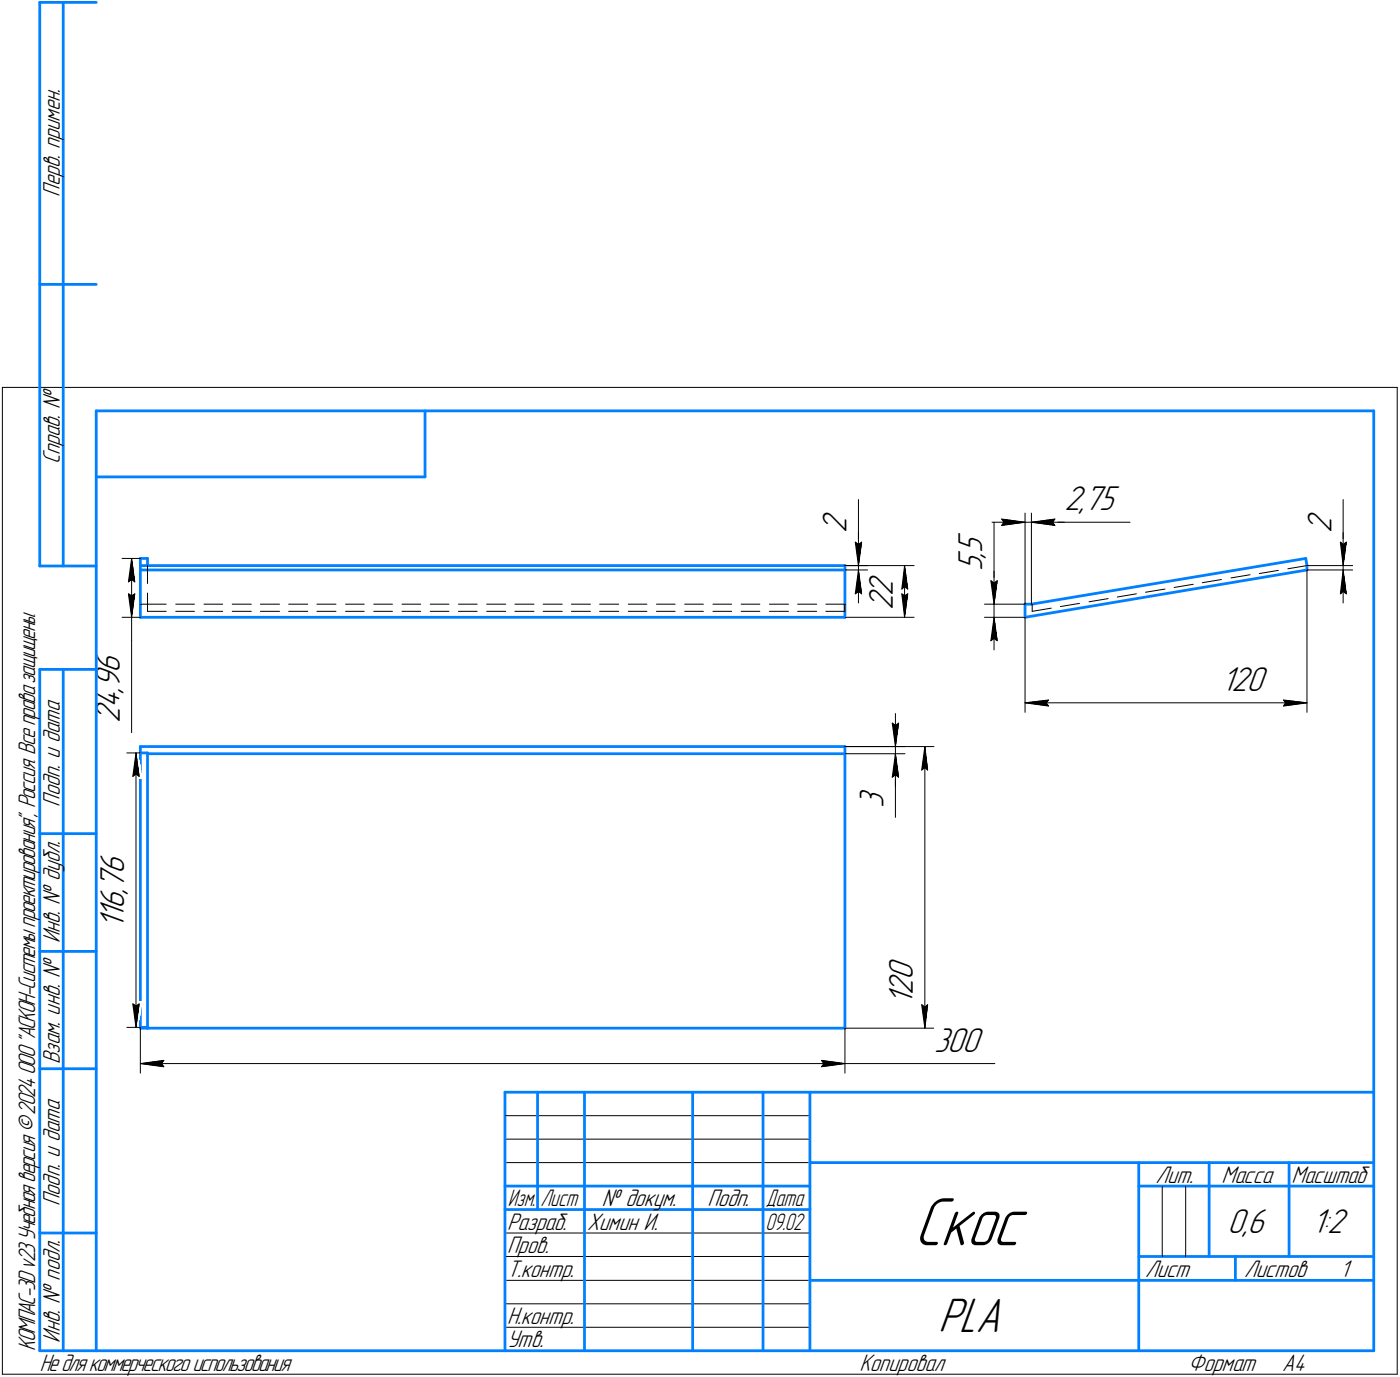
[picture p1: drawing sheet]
<svg xmlns="http://www.w3.org/2000/svg" width="298mm" height="293mm" viewBox="0 0 298 293" stroke-linecap="round" stroke-linejoin="round" font-family="sans-serif">
<defs><g id="words">
<text font-size="15.6" x="194.6" y="265.1">Скос</text>
<text font-size="10.9" x="199.7" y="283.5">PLA</text>
<g font-size="7.8">
<text x="180.2" y="113.4" transform="rotate(-90 180.2 113.4)">2</text>
<text x="226.6" y="108.6">2,75</text>
<text x="283.5" y="113.4" transform="rotate(-90 283.5 113.4)">2</text>
<text x="209.1" y="118.8" transform="rotate(-90 209.1 118.8)">,</text>
<text x="209.1" y="117.8" transform="rotate(-90 209.1 117.8)">5</text>
<text x="209.1" y="121.6" transform="rotate(-90 209.1 121.6)">5</text>
<text x="190.1" y="130" transform="rotate(-90 190.1 130)">2</text>
<text x="190.1" y="126.8" transform="rotate(-90 190.1 126.8)">2</text>
<text x="25.5" y="143.4" transform="rotate(-90 25.5 143.4)">6</text>
<text x="25.5" y="147.6" transform="rotate(-90 25.5 147.6)">,</text>
<text x="25.5" y="146.5" transform="rotate(-90 25.5 146.5)">9</text>
<text x="260.1" y="147.1">120</text>
<text x="25.5" y="153.9" transform="rotate(-90 25.5 153.9)">2</text>
<text x="25.5" y="150.8" transform="rotate(-90 25.5 150.8)">4</text>
<text x="188.1" y="172" transform="rotate(-90 188.1 172)">3</text>
<text x="26.4" y="190.4" transform="rotate(-90 26.4 190.4)">,</text>
<text x="26.4" y="189.3" transform="rotate(-90 26.4 189.3)">7</text>
<text x="26.4" y="186.1" transform="rotate(-90 26.4 186.1)">6</text>
<text x="26.4" y="197.8" transform="rotate(-90 26.4 197.8)">1</text>
<text x="26.4" y="195.7" transform="rotate(-90 26.4 195.7)">1</text>
<text x="26.4" y="193.6" transform="rotate(-90 26.4 193.6)">6</text>
<text x="194.4" y="208.6" transform="rotate(-90 194.4 208.6)">0</text>
<text x="194.4" y="213.9" transform="rotate(-90 194.4 213.9)">1</text>
<text x="194.4" y="211.8" transform="rotate(-90 194.4 211.8)">2</text>
<text x="198.9" y="223.9">300</text>
<text x="261.4" y="262.5">0,6</text>
<text x="279.4" y="262.5">1:2</text>
</g>
<g font-size="5.4">
<text x="12.8" y="41.9" transform="rotate(-90 12.8 41.9)">Перв. примен.</text>
<text x="12.8" y="98.8" transform="rotate(-90 12.8 98.8)">Справ. !</text>
<text x="12.8" y="171.7" transform="rotate(-90 12.8 171.7)">Подп. и дата</text>
<text x="12.8" y="200.8" transform="rotate(-90 12.8 200.8)">Инв. ! дубл.</text>
<text x="12.8" y="226.6" transform="rotate(-90 12.8 226.6)">Взам. инв. !</text>
<text x="246.1" y="251.8">Лит.</text>
<text x="260.1" y="251.8">Масса</text>
<text x="275" y="251.8">Масштаб</text>
<text x="12.8" y="256.7" transform="rotate(-90 12.8 256.7)">Подп. и дата</text>
<text x="128.2" y="256.8">! докум.</text>
<text x="150.6" y="256.8">Подп.</text>
<text x="108" y="261.8">Разраб.</text>
<text x="125" y="261.8">Химин И.</text>
<text x="108" y="266.8">Пров.</text>
<text x="108" y="271.8">Т.контр.</text>
<text x="243.9" y="271.8">Лист</text>
<text x="264.9" y="271.8">Листов</text>
<text x="285.4" y="271.8">1</text>
<text x="108" y="281.8">Н.контр.</text>
<text x="7.5" y="287.5" transform="rotate(-90 7.5 287.5)">КОМПАС-3Dv23Учебнаяверсия©2024ООО&quot;АСКОН-Системыпроектирования&quot;, Россия. Всеправазащищены.</text>
<text x="12.8" y="285.8" transform="rotate(-90 12.8 285.8)">Инв. ! подл.</text>
<text x="108" y="286.8">Утв.</text>
<text x="8.5" y="291.7">Недлякоммерческогоиспользования</text>
<text x="183" y="291.8">Копировал</text>
<text x="253" y="291.8">Формат</text>
<text x="273" y="291.8">A4</text>
</g>
<g font-size="5.3">
<text x="108.1" y="256.8">Изм.</text>
<text x="115.1" y="256.8">Лист</text>
<text x="163.1" y="256.8">Дата</text>
<text x="163" y="261.8">09.02</text>
</g>
</g></defs>
<g fill="none" stroke="#0080ff" stroke-width=".59">
<path d="M8.5 .5v120zM8.5 .5h12zM13.5 .5v120zM8.5 60.5h12zM20.5 87.5v200zM20.5 87.5h272zM90.5 87.5v14zM292.5 87.5v200zM20.5 101.5h70zM29.9 118.9v1.5zM29.9 118.9h1.5zM31.4 118.9v1.5z"/>
<path d="M278 118.9l.3 1.5zM8.5 120.5h12zM29.9 121.3h150zM29.9 120.4v.9zM29.9 131.4h150zM29.9 121.3v10.1zM29.9 120.4h1.5zM31.4 120.4h148.5zM179.9 120.4v.9zM179.9 121.3v10.1zM218.3 131.4l60-10.1zM218.3 128.6v2.8z"/>
<path d="M218.3 128.6h1.3zM219.6 128.6l58.4-9.7zM278.3 120.4v.9zM8.5 142.5v145zM8.5 142.5h12zM13.5 142.5v145zM29.9 158.9v1.4zM29.9 158.9h150zM179.9 158.9v1.5zM8.5 177.5h12zM29.9 160.3v58.4zM29.9 160.3h1.5z"/>
<path d="M31.4 160.4h148.5zM31.4 160.3v58.4zM179.9 160.4v58.5zM8.5 202.5h12zM29.9 218.7v.2zM29.9 218.7h1.5zM29.9 218.9h1.5zM31.4 218.9h148.5zM31.4 218.7v.2zM8.5 227.5h12zM107.5 232.5h185zM107.5 232.5v55z"/>
<path d="M114.5 232.5v25zM124.5 232.5v55zM147.5 232.5v55zM162.5 232.5v55zM172.5 232.5v55zM107.5 252.5h65zM107.5 257.5h65zM172.5 247.5h120zM242.5 247.5v40zM242.5 252.5h15zM257.5 247.5v20zM257.5 252.5h35z"/>
<path d="M274.5 247.5v20zM8.5 262.5h12zM172.5 272.5h70zM242.5 272.5h50zM242.5 267.5h50zM263.1 267.5v5zM8.5 287.5h12zM20.5 287.5h272z"/>
</g>
<g fill="none" stroke="#000" stroke-width=".21">
<path d="M.5 82.5v210zM.5 82.5h297zM297.5 82.5v210zM26 118.9h3.9zM28 118.9l.7 5zM28 118.9l-.7 5zM28 118.9v12.5zM182.1 115.4l.7 .5zM182.1 115.4l.7 5zM182.8 115.4v5zM182.8 106.3v9.1zM182.8 115.9l.7-.5z"/>
<path d="M182.8 113.4v7zM183.5 115.4l-.7 5zM211.2 111.2h7.1zM211.7 111.2v12.4zM213.3 110.5l5 .7zM213.3 110.5l.5 .7zM213.3 111.8l5-.6zM213.8 111.2l-.5 .6zM218.3 109.2v19.4zM218.3 111.2h1.3zM219.6 111.2h5zM219.6 109.2v19.4z"/>
<path d="M219.6 111.2l5 .6zM219.6 111.2l5-.7zM219.6 111.2h7.1zM224.1 111.2l.5 .6zM224.6 111.2h16zM224.6 110.5l-.5 .7zM285.4 115.4l.6 .5zM285.4 115.4l.6 5zM286 115.4v5zM286 106.3v9.1zM286 115.9l.7-.5zM286 113.4v7z"/>
<path d="M286.7 115.4l-.7 5zM26 131.4h3.9zM27.3 123.9l.7-.5zM27.3 126.4l.7 5zM27.3 126.4l.7 .4zM28 131.4v5zM28 136.4v19.6zM28 123.4l.7 .5zM28 126.8l.7-.4zM28.7 126.4l-.7 5zM29.9 128.6h1.5zM31.4 130.1h4z"/>
<path d="M31.4 128.6h4zM31.4 120.4v3.8zM31.4 126.2v3.9zM37.4 130.1h4zM37.4 128.6h4zM43.4 130.1h4zM43.4 128.6h4zM49.4 130.1h4.1zM49.4 128.6h4.1zM55.5 130.1h4zM55.5 128.6h4zM61.5 130.1h4z"/>
<path d="M61.5 128.6h4zM67.5 130.1h4zM67.5 128.6h4zM73.6 130.1h4zM73.6 128.6h4zM79.6 130.1h4zM79.6 128.6h4zM85.6 130.1h4zM85.6 128.6h4zM91.6 130.1h4zM91.6 128.6h4zM97.6 130.1h4z"/>
<path d="M97.6 128.6h4zM103.6 130.1h4.1zM103.6 128.6h4.1zM109.6 130.1h4.1zM109.6 128.6h4.1zM115.7 130.1h4zM115.7 128.6h4zM121.7 130.1h4zM121.7 128.6h4zM127.7 130.1h4zM127.7 128.6h4zM133.8 130.1h4z"/>
<path d="M133.8 128.6h4zM139.8 130.1h4zM139.8 128.6h4zM145.8 130.1h4zM145.8 128.6h4zM151.8 130.1h4zM151.8 128.6h4zM157.8 130.1h4zM157.8 128.6h4zM163.8 130.1h4.1zM163.8 128.6h4.1zM169.8 130.1h4.1z"/>
<path d="M169.8 128.6h4.1zM175.9 130.1h4zM175.9 128.6h4zM179.9 128.6v1.5zM179.9 120.4h14.7zM179.9 131.4h14.7zM179.9 121.3h4.8zM179.9 120.4h4.8zM182.1 126.4l.7-.5zM182.8 121.3l-.7 5.1zM182.8 125.9l.7 .5zM182.8 121.3l.7 5.1z"/>
<path d="M182.8 121.3v7.1zM182.8 120.4v.9zM192 125.4l.6-.5zM192 126.4l.6 5zM192 126.4l.6 .4zM192.6 120.4l.7 5zM192.6 124.9l.7 .5zM192.6 120.4l-.6 5zM192.6 126.8l.7-.4zM192.6 120.4v11zM193.3 126.4l-.7 5zM209.6 128.6h8.7z"/>
<path d="M209.6 131.4h8.7zM211 123.6l.7 .5zM211 123.6l.7 5zM211 136.4l.7-.5zM211.7 123.6v5zM211.7 124.1l.6-.5zM211.7 121.6v7zM211.7 131.4l-.7 5zM211.7 135.9l.6 .5zM211.7 131.4l.6 5zM211.7 131.4v6.9zM211.7 128.6v2.8z"/>
<path d="M212.3 123.6l-.6 5zM218.3 131.4v20.2zM219.6 128.6h.2zM219.8 130.1l4.1-.6zM219.8 128.6v1.5zM225.8 129.1l4.1-.7zM231.9 128.1l4.1-.7zM237.9 127.1l4.1-.7zM243.9 126.1l4.2-.7zM250 125.1l4.1-.7zM256 124l4.1-.6zM262.1 123l4.1-.7z"/>
<path d="M268.1 122.1l4.1-.7zM274.2 121.1l4.1-.7zM278.3 121.3v30.3zM278.3 120.4h9.7zM278.3 121.3h9.7zM285.4 126.4l.6-.5zM286 121.3l-.6 5.1zM286 125.9l.7 .5zM286 121.3l.7 5.1zM286 121.3v7.1zM286 120.4v.9zM179.9 158.9h19z"/>
<path d="M179.9 158.9h12.8zM190 153.9l.7 .5zM190 153.9l.7 5zM190.7 154.4l.6-.5zM190.7 151.9v7zM190.7 158.9v1.5zM191.3 153.9l-.6 5zM196.9 158.9l.6 5zM196.9 158.9l-.6 5zM196.9 158.9v60zM218.3 149.6l5-.6zM218.3 149.6l5 .7z"/>
<path d="M218.3 149.6h60zM222.8 149.6l.5 .7zM223.3 149l-.5 .6zM273.3 150.3l5-.7zM273.3 149l.4 .6zM273.3 149l5 .6zM273.7 149.6l-.4 .7zM27 160.3h2.9zM28.3 165.3l.7-.5zM29 160.3l.6 5zM29 164.8l.6 .5zM29 160.3l-.7 5z"/>
<path d="M29 160.3v58.4zM179.9 160.4h12.8zM190 165.4l.7-.5zM190.7 160.4v5zM190.7 165.4v8.6zM190.7 160.4l-.7 5zM190.7 164.9l.6 .5zM190.7 160.4l.6 5zM190.7 160.4v7zM196.3 163.9l.6-.5zM196.9 163.4l.6 .5zM27 218.7h2.9z"/>
<path d="M28.3 213.7l.7 5zM28.3 213.7l.7 .4zM29 214.1l.6-.4zM29.6 213.7l-.6 5zM29.9 218.9v9.5zM179.9 218.9v9.5zM179.9 218.9h19zM196.3 213.9l.6 5zM196.3 213.9l.6 .5zM196.9 214.4l.6-.5zM197.5 213.9l-.6 5zM29.9 226.4l5-.7z"/>
<path d="M29.9 226.4l5 .7zM29.9 226.4h150zM34.4 226.4l.5 .7zM34.9 225.7l-.5 .7zM107.5 237.5h65zM174.9 227.1l5-.7zM174.9 225.7l.5 .7zM174.9 225.7l5 .7zM175.4 226.4l-.5 .7zM179.9 226.4h17zM196.9 226.4h14.9zM107.5 242.5h65z"/>
<path d="M107.5 247.5h65zM247.5 252.5v15zM252.5 252.5v15zM107.5 262.5h65zM107.5 267.5h65zM107.5 272.5h65zM107.5 277.5h65zM.5 292.5h297zM107.5 282.5h65z"/>
</g>
<g fill="#fff" stroke="#fff" stroke-width=".21">
<path d="M19.9 138.3h7.1zM19.9 138.4h7.1zM19.9 138.5h7.1zM19.9 138.6h7.1zM19.9 138.7h7.1zM19.9 138.8h7.1zM19.9 138.9h7.1zM19.9 138.9h7.1zM19.9 139h7.1zM19.9 139.1h7.1zM19.9 139.2h7.1zM19.9 139.3h7.1zM19.9 139.4h7.1zM19.9 139.4h7.1zM19.9 139.5h7.1zM19.9 139.6h7.1zM19.9 139.7h7.1zM19.9 139.8h7.1zM19.9 139.9h7.1zM19.9 140h7.1zM19.9 140h7.1zM19.9 140.1h7.1zM19.9 140.2h7.1zM19.9 140.3h7.1zM19.9 140.4h7.1zM19.9 140.5h7.1zM19.9 140.5h7.1zM19.9 140.6h7.1zM19.9 140.7h7.1zM19.9 140.8h7.1zM19.9 140.9h7.1zM19.9 141h7.1zM19.9 141.1h7.1zM19.9 141.1h7.1zM19.9 141.2h7.1zM19.9 141.3h7.1zM19.9 141.4h7.1zM19.9 141.5h7.1zM19.9 141.6h7.1zM19.9 141.6h7.1zM19.9 141.7h7.1zM19.9 141.8h7.1zM19.9 141.9h7.1zM19.9 142h7.1zM19.9 142.1h7.1zM19.9 142.2h7.1zM19.9 142.2h7.1zM19.9 142.3h7.1zM19.9 142.4h7.1zM19.9 142.5h7.1zM19.9 142.6h7.1zM19.9 142.7h7.1zM19.9 142.7h7.1zM19.9 142.8h7.1zM19.9 142.9h7.1zM19.9 143h7.1zM19.9 143.1h7.1zM19.9 143.2h7.1zM19.9 143.3h7.1zM19.9 143.3h7.1zM19.9 143.4h7.1zM19.9 143.5h7.1zM19.9 143.6h7.1zM19.9 143.7h7.1zM19.9 143.8h7.1zM19.9 143.8h7.1zM19.9 143.9h7.1zM19.9 144h7.1zM19.9 144.1h7.1zM19.9 144.2h7.1zM19.9 144.3h7.1zM19.9 144.4h7.1zM19.9 144.4h7.1zM19.9 144.5h7.1zM19.9 144.6h7.1zM19.9 144.7h7.1zM19.9 144.8h7.1zM19.9 144.9h7.1zM19.9 144.9h7.1zM19.9 145h7.1zM19.9 145.1h7.1zM19.9 145.2h7.1zM19.9 145.3h7.1zM19.9 145.4h7.1zM19.9 145.5h7.1zM19.9 145.5h7.1zM19.9 145.6h7.1zM19.9 145.7h7.1zM19.9 145.8h7.1zM19.9 145.9h7.1zM19.9 146h7.1zM19.9 146h7.1zM19.9 146.1h7.1zM19.9 146.2h7.1zM19.9 146.3h7.1zM19.9 146.4h7.1zM19.9 146.5h7.1zM19.9 146.6h7.1zM19.9 146.6h7.1zM19.9 146.7h7.1zM19.9 146.8h7.1zM19.9 146.9h7.1zM19.9 147h7.1zM19.9 147.1h7.1zM19.9 147.2h7.1zM19.9 147.2h7.1zM19.9 147.3h7.1zM19.9 147.4h7.1zM19.9 147.5h7.1zM19.9 147.6h7.1zM19.9 147.7h7.1zM19.9 147.7h7.1zM19.9 147.8h7.1zM19.9 147.9h7.1zM19.9 148h7.1zM19.9 148.1h7.1zM19.9 148.2h7.1zM19.9 148.3h7.1zM19.9 148.3h7.1zM19.9 148.4h7.1zM19.9 148.5h7.1zM19.9 148.6h7.1zM19.9 148.7h7.1zM19.9 148.8h7.1zM19.9 148.8h7.1zM19.9 148.9h7.1zM19.9 149h7.1zM19.9 149.1h7.1zM19.9 149.2h7.1zM19.9 149.3h7.1zM19.9 149.4h7.1zM19.9 149.4h7.1zM19.9 149.5h7.1zM19.9 149.6h7.1zM19.9 149.7h7.1zM19.9 149.8h7.1zM19.9 149.9h7.1zM19.9 149.9h7.1zM19.9 150h7.1zM19.9 150.1h7.1zM19.9 150.2h7.1zM19.9 150.3h7.1zM19.9 150.4h7.1zM19.9 150.5h7.1zM19.9 150.5h7.1zM19.9 150.6h7.1zM19.9 150.7h7.1zM19.9 150.8h7.1zM19.9 150.9h7.1zM19.9 151h7.1zM19.9 151h7.1zM19.9 151.1h7.1zM19.9 151.2h7.1zM19.9 151.3h7.1zM19.9 151.4h7.1zM19.9 151.5h7.1zM19.9 151.6h7.1zM19.9 151.6h7.1zM19.9 151.7h7.1zM19.9 151.8h7.1zM19.9 151.9h7.1zM19.9 152h7.1zM19.9 152.1h7.1zM19.9 152.1h7.1zM19.9 152.2h7.1zM19.9 152.3h7.1zM19.9 152.4h7.1zM19.9 152.5h7.1zM19.9 152.6h7.1zM19.9 152.7h7.1zM19.9 152.7h7.1zM19.9 152.8h7.1zM19.9 152.9h7.1zM19.9 153h7.1zM19.9 153.1h7.1zM19.9 153.2h7.1zM19.9 153.2h7.1zM19.9 153.3h7.1zM19.9 153.4h7.1zM19.9 153.5h7.1zM19.9 153.6h7.1zM19.9 153.7h7.1zM19.9 153.8h7.1zM19.9 153.8h7.1z"/>
<path d="M27.9 119.1h.3zM27.9 119.2h.3zM27.9 119.3h.4zM27.9 119.4h.4zM27.8 119.5h.5zM27.8 119.5h.6zM27.8 119.6h.6zM27.7 119.7h.7zM27.7 119.8h.7zM27.6 119.9h.9zM27.6 120h.9zM27.5 120.1h1zM27.5 120.1h1.1zM27.5 120.2h1.1zM27.4 120.3h1.3zM27.4 120.4h1.3zM27.3 120.5h1.5zM27.3 120.6h1.5zM27.3 120.6h1.5zM27.3 120.7h1.6zM27.3 120.8h1.6zM27.3 120.9h1.6zM27.3 121h1.6zM27.3 121.1h1.6zM27.3 121.2h1.6zM27.3 121.2h1.6zM27.2 121.3h1.7zM27.2 121.4h1.8zM27.2 121.5h1.8zM27.2 121.6h1.8zM27.2 121.7h1.8zM27.2 121.8h1.8zM27.2 121.8h1.8zM27.1 121.9h1.9zM27.1 122h1.9zM27.1 122.1h1.9zM27.1 122.2h1.9zM27.1 122.3h1.9zM27.1 122.3h1.9zM27.1 122.4h1.9zM27 122.5h2zM27 122.6h2zM27 122.7h2zM27 122.8h2zM27 122.9h2zM27 122.9h2.1zM27 123h2.1zM27 123.1h2.1zM26.9 123.2h2.2zM26.9 123.3h2.2zM26.9 123.4h2.2zM26.9 123.4h2.2zM26.9 123.5h2.2zM26.9 123.6h2.2zM26.9 123.7h2.3zM26.8 123.8h2.4zM26.8 123.9h2.4zM26.8 124h2.4zM26.8 124h2.4zM26.8 124.1h2.4zM26.8 124.2h2.4zM26.8 124.3h2.4z"/>
<path d="M26.8 125.9h2.4zM26.8 126h2.4zM26.8 126.1h2.4zM26.8 126.2h2.4zM26.8 126.2h2.4zM26.8 126.3h2.4zM26.8 126.4h2.4zM26.8 126.5h2.4zM26.9 126.6h2.3zM26.9 126.7h2.2zM26.9 126.7h2.2zM26.9 126.8h2.2zM26.9 126.9h2.2zM26.9 127h2.2zM26.9 127.1h2.2zM27 127.2h2.1zM27 127.3h2.1zM27 127.3h2.1zM27 127.4h2zM27 127.5h2zM27 127.6h2zM27 127.7h2zM27 127.8h2zM27.1 127.8h1.9zM27.1 127.9h1.9zM27.1 128h1.9zM27.1 128.1h1.9zM27.1 128.2h1.9zM27.1 128.3h1.9zM27.1 128.4h1.9zM27.2 128.4h1.8zM27.2 128.5h1.8zM27.2 128.6h1.8zM27.2 128.7h1.8zM27.2 128.8h1.8zM27.2 128.9h1.8zM27.2 128.9h1.7zM27.3 129h1.6zM27.3 129.1h1.6zM27.3 129.2h1.6zM27.3 129.3h1.6zM27.3 129.4h1.6zM27.3 129.5h1.6zM27.3 129.5h1.6zM27.3 129.6h1.5zM27.3 129.7h1.5zM27.3 129.8h1.5zM27.4 129.9h1.3zM27.4 130h1.3zM27.5 130h1.1zM27.5 130.1h1.1zM27.5 130.2h1zM27.6 130.3h.9zM27.6 130.4h.9zM27.7 130.5h.7zM27.7 130.6h.7zM27.8 130.6h.6zM27.8 130.7h.6zM27.8 130.8h.5zM27.9 130.9h.4zM27.9 131h.4zM27.9 131.1h.3zM27.9 131.1h.3z"/>
<path d="M184.5 121.8h7.2zM184.5 121.8h7.2zM184.5 121.9h7.2zM184.5 122h7.2zM184.5 122.1h7.2zM184.5 122.2h7.2zM184.5 122.3h7.2zM184.5 122.3h7.2zM184.5 122.4h7.2zM184.5 122.5h7.2zM184.5 122.6h7.2zM184.5 122.7h7.2zM184.5 122.8h7.2zM184.5 122.9h7.2zM184.5 122.9h7.2zM184.5 123h7.2zM184.5 123.1h7.2zM184.5 123.2h7.2zM184.5 123.3h7.2zM184.5 123.4h7.2zM184.5 123.4h7.2zM184.5 123.5h7.2zM184.5 123.6h7.2zM184.5 123.7h7.2zM184.5 123.8h7.2zM184.5 123.9h7.2zM184.5 124h7.2zM184.5 124h7.2zM184.5 124.1h7.2zM184.5 124.2h7.2zM184.5 124.3h7.2zM184.5 124.4h7.2zM184.5 124.5h7.2zM184.5 124.5h7.2zM184.5 124.6h7.2zM184.5 124.7h7.2zM184.5 124.8h7.2zM184.5 124.9h7.2zM184.5 125h7.2zM184.5 125.1h7.2zM184.5 125.1h7.2zM184.5 125.2h7.2zM184.5 125.3h7.2zM184.5 125.4h7.2zM184.5 125.5h7.2zM184.5 125.6h7.2zM184.5 125.6h7.2zM184.5 125.7h7.2zM184.5 125.8h7.2zM184.5 125.9h7.2zM184.5 126h7.2zM184.5 126.1h7.2zM184.5 126.2h7.2zM184.5 126.2h7.2zM184.5 126.3h7.2zM184.5 126.4h7.2zM184.5 126.5h7.2zM184.5 126.6h7.2zM184.5 126.7h7.2zM184.5 126.7h7.2zM184.5 126.8h7.2zM184.5 126.9h7.2zM184.5 127h7.2zM184.5 127.1h7.2zM184.5 127.2h7.2zM184.5 127.3h7.2zM184.5 127.3h7.2zM184.5 127.4h7.2zM184.5 127.5h7.2zM184.5 127.6h7.2zM184.5 127.7h7.2zM184.5 127.8h7.2zM184.5 127.8h7.2zM184.5 127.9h7.2zM184.5 128h7.2zM184.5 128.1h7.2zM184.5 128.2h7.2zM184.5 128.3h7.2zM184.5 128.4h7.2zM184.5 128.4h7.2zM184.5 128.5h7.2zM184.5 128.6h7.2zM184.5 128.7h7.2zM184.5 128.8h7.2zM184.5 128.9h7.2zM184.5 128.9h7.2zM184.5 129h7.2zM184.5 129.1h7.2zM184.5 129.2h7.2zM184.5 129.3h7.2zM184.5 129.4h7.2zM184.5 129.5h7.2zM184.5 129.5h7.2zM184.5 129.6h7.2zM184.5 129.7h7.2zM184.5 129.8h7.2zM184.5 129.9h7.2z"/>
<path d="M192.5 120.6h.3zM192.5 120.7h.3zM192.5 120.8h.4zM192.4 120.9h.5zM192.4 121h.5zM192.4 121.1h.6zM192.4 121.2h.6zM192.4 121.2h.6zM192.3 121.3h.7zM192.3 121.4h.8zM192.3 121.5h.8zM192.2 121.6h.9zM192.2 121.7h1zM192.1 121.8h1.1zM192.1 121.8h1.2zM192.1 121.9h1.2zM192 122h1.4zM192 122.1h1.4zM191.9 122.2h1.5zM191.9 122.3h1.6zM191.9 122.3h1.6zM191.9 122.4h1.6zM191.9 122.5h1.6zM191.9 122.6h1.6zM191.9 122.7h1.6zM191.9 122.8h1.6zM191.9 122.9h1.6zM191.9 122.9h1.6zM191.9 123h1.6zM191.9 123.1h1.6zM191.9 123.2h1.6zM191.9 123.3h1.6zM191.9 123.4h1.6zM191.8 123.4h1.8zM191.8 123.5h1.8zM191.8 123.6h1.8zM191.8 123.7h1.8zM191.8 123.8h1.8zM191.8 123.9h1.8zM191.8 124h1.8zM191.7 124h1.9zM191.7 124.1h2zM191.7 124.2h2zM191.7 124.3h2zM191.7 124.4h2zM191.7 124.5h2zM191.7 124.5h2zM191.7 124.6h2zM191.6 124.7h2.2zM191.6 124.8h2.2zM191.6 124.9h2.2zM191.6 125h2.2zM191.6 125.1h2.2zM191.6 125.1h2.2zM191.6 125.2h2.2zM191.5 125.3h2.4zM191.5 125.4h2.4zM191.5 125.5h2.4zM191.5 125.6h2.4zM191.5 125.6h2.4zM191.5 125.7h2.4zM191.5 125.8h2.4z"/>
<path d="M191.4 125.9h2.5zM191.5 126h2.4zM191.5 126.1h2.4zM191.5 126.2h2.4zM191.5 126.2h2.4zM191.5 126.3h2.4zM191.5 126.4h2.4zM191.5 126.5h2.4zM191.6 126.6h2.2zM191.6 126.7h2.2zM191.6 126.7h2.2zM191.6 126.8h2.2zM191.6 126.9h2.2zM191.6 127h2.2zM191.6 127.1h2.2zM191.7 127.2h2zM191.7 127.3h2zM191.7 127.3h2zM191.7 127.4h2zM191.7 127.5h2zM191.7 127.6h2zM191.7 127.7h2zM191.7 127.8h1.9zM191.8 127.8h1.8zM191.8 127.9h1.8zM191.8 128h1.8zM191.8 128.1h1.8zM191.8 128.2h1.8zM191.8 128.3h1.8zM191.8 128.4h1.8zM191.9 128.4h1.6zM191.9 128.5h1.6zM191.9 128.6h1.6zM191.9 128.7h1.6zM191.9 128.8h1.6zM191.9 128.9h1.6zM191.9 128.9h1.6zM191.9 129h1.6zM191.9 129.1h1.6zM191.9 129.2h1.6zM191.9 129.3h1.6zM191.9 129.4h1.6zM191.9 129.5h1.6zM191.9 129.5h1.6zM191.9 129.6h1.5zM192 129.7h1.4zM192 129.8h1.4zM192.1 129.9h1.2zM192.1 130h1.2zM192.1 130h1.1zM192.2 130.1h1zM192.2 130.2h.9zM192.3 130.3h.8zM192.3 130.4h.8zM192.3 130.5h.7zM192.4 130.6h.6zM192.4 130.6h.6zM192.4 130.7h.6zM192.4 130.8h.5zM192.4 130.9h.5zM192.5 131h.4zM192.5 131.1h.3zM192.5 131.1h.3z"/>
<path d="M174.7 108.4h7.1zM174.7 108.5h7.1zM174.7 108.5h7.1zM174.7 108.6h7.1zM174.7 108.7h7.1zM174.7 108.8h7.1zM174.7 108.9h7.1zM174.7 109h7.1zM174.7 109.1h7.1zM174.7 109.1h7.1zM174.7 109.2h7.1zM174.7 109.3h7.1zM174.7 109.4h7.1zM174.7 109.5h7.1zM174.7 109.6h7.1zM174.7 109.6h7.1zM174.7 109.7h7.1zM174.7 109.8h7.1zM174.7 109.9h7.1zM174.7 110h7.1zM174.7 110.1h7.1zM174.7 110.2h7.1zM174.7 110.2h7.1zM174.7 110.3h7.1zM174.7 110.4h7.1zM174.7 110.5h7.1zM174.7 110.6h7.1zM174.7 110.7h7.1zM174.7 110.7h7.1zM174.7 110.8h7.1zM174.7 110.9h7.1zM174.7 111h7.1zM174.7 111.1h7.1zM174.7 111.2h7.1zM174.7 111.3h7.1zM174.7 111.3h7.1zM174.7 111.4h7.1zM174.7 111.5h7.1zM174.7 111.6h7.1zM174.7 111.7h7.1zM174.7 111.8h7.1zM174.7 111.8h7.1zM174.7 111.9h7.1zM174.7 112h7.1zM174.7 112.1h7.1zM174.7 112.2h7.1zM174.7 112.3h7.1zM174.7 112.4h7.1zM174.7 112.4h7.1zM174.7 112.5h7.1zM174.7 112.6h7.1zM174.7 112.7h7.1zM174.7 112.8h7.1zM174.7 112.9h7.1zM174.7 112.9h7.1zM174.7 113h7.1zM174.7 113.1h7.1zM174.7 113.2h7.1zM174.7 113.3h7.1z"/>
<path d="M182.7 121.6h.3zM182.7 121.7h.3zM182.6 121.8h.4zM182.6 121.8h.4zM182.6 121.9h.4zM182.5 122h.5zM182.5 122.1h.6zM182.5 122.2h.6zM182.5 122.3h.6zM182.5 122.3h.7zM182.4 122.4h.8zM182.4 122.5h.9zM182.3 122.6h1zM182.3 122.7h1zM182.3 122.8h1.1zM182.2 122.9h1.2zM182.2 122.9h1.2zM182.1 123h1.4zM182.1 123.1h1.4zM182 123.2h1.5zM182 123.3h1.6zM182 123.4h1.6zM182 123.4h1.6zM182 123.5h1.6zM182 123.6h1.6zM182 123.7h1.6zM182 123.8h1.6zM181.9 123.9h1.7zM181.9 124h1.7zM181.9 124h1.7zM181.9 124.1h1.7zM181.9 124.2h1.7zM181.9 124.3h1.7zM181.9 124.4h1.7zM181.9 124.5h1.8zM181.9 124.5h1.8zM181.9 124.6h1.8zM181.9 124.7h1.8zM181.9 124.8h1.8zM181.9 124.9h1.8zM181.9 125h1.8zM181.8 125.1h2zM181.8 125.1h2zM181.8 125.2h2zM181.8 125.3h2zM181.8 125.4h2zM181.8 125.5h2zM181.8 125.6h2zM181.7 125.6h2.2zM181.7 125.7h2.2zM181.7 125.8h2.2zM181.7 125.9h2.2zM181.7 126h2.2zM181.7 126.1h2.2zM181.7 126.2h2.2zM181.6 126.2h2.4zM181.6 126.3h2.4zM181.6 126.4h2.4zM181.6 126.5h2.4zM181.6 126.6h2.4zM181.6 126.7h2.4zM181.6 126.7h2.4z"/>
<path d="M181.5 114.9h2.5zM181.6 115h2.4zM181.6 115.1h2.4zM181.6 115.1h2.4zM181.6 115.2h2.4zM181.6 115.3h2.4zM181.6 115.4h2.4zM181.6 115.5h2.4zM181.7 115.6h2.2zM181.7 115.7h2.2zM181.7 115.7h2.2zM181.7 115.8h2.2zM181.7 115.9h2.2zM181.7 116h2.2zM181.7 116.1h2.2zM181.8 116.2h2zM181.8 116.2h2zM181.8 116.3h2zM181.8 116.4h2zM181.8 116.5h2zM181.8 116.6h2zM181.8 116.7h2zM181.8 116.8h1.9zM181.9 116.8h1.8zM181.9 116.9h1.8zM181.9 117h1.8zM181.9 117.1h1.8zM181.9 117.2h1.8zM181.9 117.3h1.8zM181.9 117.3h1.8zM181.9 117.4h1.7zM181.9 117.5h1.7zM181.9 117.6h1.7zM181.9 117.7h1.7zM181.9 117.8h1.7zM181.9 117.9h1.7zM181.9 117.9h1.7zM182 118h1.6zM182 118.1h1.6zM182 118.2h1.6zM182 118.3h1.6zM182 118.4h1.6zM182 118.4h1.6zM182 118.5h1.6zM182 118.6h1.5zM182.1 118.7h1.4zM182.1 118.8h1.4zM182.2 118.9h1.2zM182.2 119h1.2zM182.3 119h1.1zM182.3 119.1h1zM182.3 119.2h1zM182.4 119.3h.8zM182.4 119.4h.8zM182.5 119.5h.7zM182.5 119.5h.6zM182.5 119.6h.6zM182.5 119.7h.6zM182.5 119.8h.5zM182.6 119.9h.4zM182.6 120h.4zM182.7 120.1h.3zM182.7 120.1h.3z"/>
<path d="M198.9 218.3h10.9zM198.9 218.4h10.9zM198.9 218.4h10.9zM198.9 218.5h10.9zM198.9 218.6h10.9zM198.9 218.7h10.9zM198.9 218.8h10.9zM198.9 218.9h10.9zM198.9 218.9h10.9zM198.9 219h10.9zM198.9 219.1h10.9zM198.9 219.2h10.9zM198.9 219.3h10.9zM198.9 219.4h10.9zM198.9 219.5h10.9zM198.9 219.5h10.9zM198.9 219.6h10.9zM198.9 219.7h10.9zM198.9 219.8h10.9zM198.9 219.9h10.9zM198.9 220h10.9zM198.9 220h10.9zM198.9 220.1h10.9zM198.9 220.2h10.9zM198.9 220.3h10.9zM198.9 220.4h10.9zM198.9 220.5h10.9zM198.9 220.6h10.9zM198.9 220.6h10.9zM198.9 220.7h10.9zM198.9 220.8h10.9zM198.9 220.9h10.9zM198.9 221h10.9zM198.9 221.1h10.9zM198.9 221.1h10.9zM198.9 221.2h10.9zM198.9 221.3h10.9zM198.9 221.4h10.9zM198.9 221.5h10.9zM198.9 221.6h10.9zM198.9 221.7h10.9zM198.9 221.7h10.9zM198.9 221.8h10.9zM198.9 221.9h10.9zM198.9 222h10.9zM198.9 222.1h10.9zM198.9 222.2h10.9zM198.9 222.2h10.9zM198.9 222.3h10.9zM198.9 222.4h10.9zM198.9 222.5h10.9zM198.9 222.6h10.9zM198.9 222.7h10.9zM198.9 222.8h10.9zM198.9 222.8h10.9zM198.9 222.9h10.9zM198.9 223h10.9zM198.9 223.1h10.9zM198.9 223.2h10.9zM198.9 223.3h10.9zM198.9 223.4h10.9zM198.9 223.4h10.9zM198.9 223.5h10.9zM198.9 223.6h10.9zM198.9 223.7h10.9zM198.9 223.8h10.9zM198.9 223.9h10.9zM198.9 223.9h10.9zM198.9 224h10.9zM198.9 224.1h10.9zM198.9 224.2h10.9zM198.9 224.3h10.9zM198.9 224.4h10.9zM198.9 224.5h10.9zM198.9 224.5h10.9zM198.9 224.6h10.9zM198.9 224.7h10.9zM198.9 224.8h10.9zM198.9 224.9h10.9zM198.9 225h10.9zM198.9 225h10.9zM198.9 225.1h10.9zM198.9 225.2h10.9zM198.9 225.3h10.9z"/>
<path d="M34.7 225.3h.7zM34 225.4h1.4zM33.2 225.5h2.2zM32.4 225.6h3zM31.7 225.6h3.7zM31.5 225.7h3.9zM31.3 225.8h4.1zM31.1 225.9h4.3zM30.9 226h4.5zM30.7 226.1h4.7zM30.5 226.1h4.9zM30.3 226.2h5.1zM30.1 226.3h5.3zM29.9 226.4h5.5zM30.1 226.5h5.3zM30.3 226.6h5.1zM30.5 226.7h4.9zM30.7 226.7h4.7zM30.9 226.8h4.5zM31.1 226.9h4.3zM31.3 227h4.1zM31.5 227.1h3.9zM31.7 227.2h3.7zM32.3 227.2h3.1zM32.9 227.3h2.5zM33.5 227.4h1.9zM34.2 227.5h1.2zM34.8 227.6h.6z"/>
<path d="M174.4 225.3h.8zM174.4 225.4h1.5zM174.4 225.5h2.3zM174.4 225.6h3.1zM174.4 225.6h3.7zM174.4 225.7h4zM174.4 225.8h4.2zM174.4 225.9h4.3zM174.4 226h4.6zM174.4 226.1h4.8zM174.4 226.1h4.9zM174.4 226.2h5.2zM174.4 226.3h5.3zM174.4 226.4h5.5zM174.4 226.5h5.3zM174.4 226.6h5.2zM174.4 226.7h4.9zM174.4 226.7h4.8zM174.4 226.8h4.6zM174.4 226.9h4.3zM174.4 227h4.2zM174.4 227.1h4zM174.4 227.2h3.7zM174.4 227.2h3.1zM174.4 227.3h2.6zM174.4 227.4h1.9zM174.4 227.5h1.3zM174.4 227.6h.7z"/>
<path d="M188.7 203.6h7.2zM188.7 203.7h7.2zM188.7 203.8h7.2zM188.7 203.9h7.2zM188.7 204h7.2zM188.7 204h7.2zM188.7 204.1h7.2zM188.7 204.2h7.2zM188.7 204.3h7.2zM188.7 204.4h7.2zM188.7 204.5h7.2zM188.7 204.6h7.2zM188.7 204.6h7.2zM188.7 204.7h7.2zM188.7 204.8h7.2zM188.7 204.9h7.2zM188.7 205h7.2zM188.7 205.1h7.2zM188.7 205.1h7.2zM188.7 205.2h7.2zM188.7 205.3h7.2zM188.7 205.4h7.2zM188.7 205.5h7.2zM188.7 205.6h7.2zM188.7 205.7h7.2zM188.7 205.7h7.2zM188.7 205.8h7.2zM188.7 205.9h7.2zM188.7 206h7.2zM188.7 206.1h7.2zM188.7 206.2h7.2zM188.7 206.2h7.2zM188.7 206.3h7.2zM188.7 206.4h7.2zM188.7 206.5h7.2zM188.7 206.6h7.2zM188.7 206.7h7.2zM188.7 206.8h7.2zM188.7 206.8h7.2zM188.7 206.9h7.2zM188.7 207h7.2zM188.7 207.1h7.2zM188.7 207.2h7.2zM188.7 207.3h7.2zM188.7 207.3h7.2zM188.7 207.4h7.2zM188.7 207.5h7.2zM188.7 207.6h7.2zM188.7 207.7h7.2zM188.7 207.8h7.2zM188.7 207.9h7.2zM188.7 207.9h7.2zM188.7 208h7.2zM188.7 208.1h7.2zM188.7 208.2h7.2zM188.7 208.3h7.2zM188.7 208.4h7.2zM188.7 208.4h7.2zM188.7 208.5h7.2zM188.7 208.6h7.2zM188.7 208.7h7.2zM188.7 208.8h7.2zM188.7 208.9h7.2zM188.7 209h7.2zM188.7 209h7.2zM188.7 209.1h7.2zM188.7 209.2h7.2zM188.7 209.3h7.2zM188.7 209.4h7.2zM188.7 209.5h7.2zM188.7 209.5h7.2zM188.7 209.6h7.2zM188.7 209.7h7.2zM188.7 209.8h7.2zM188.7 209.9h7.2zM188.7 210h7.2zM188.7 210.1h7.2zM188.7 210.1h7.2zM188.7 210.2h7.2zM188.7 210.3h7.2zM188.7 210.4h7.2zM188.7 210.5h7.2zM188.7 210.6h7.2zM188.7 210.7h7.2zM188.7 210.7h7.2zM188.7 210.8h7.2zM188.7 210.9h7.2zM188.7 211h7.2zM188.7 211.1h7.2zM188.7 211.2h7.2zM188.7 211.2h7.2zM188.7 211.3h7.2zM188.7 211.4h7.2zM188.7 211.5h7.2zM188.7 211.6h7.2zM188.7 211.7h7.2zM188.7 211.8h7.2zM188.7 211.8h7.2zM188.7 211.9h7.2zM188.7 212h7.2zM188.7 212.1h7.2zM188.7 212.2h7.2zM188.7 212.3h7.2zM188.7 212.3h7.2zM188.7 212.4h7.2zM188.7 212.5h7.2zM188.7 212.6h7.2zM188.7 212.7h7.2zM188.7 212.8h7.2zM188.7 212.9h7.2zM188.7 212.9h7.2zM188.7 213h7.2zM188.7 213.1h7.2zM188.7 213.2h7.2zM188.7 213.3h7.2zM188.7 213.4h7.2zM188.7 213.4h7.2zM188.7 213.5h7.2zM188.7 213.6h7.2zM188.7 213.7h7.2zM188.7 213.8h7.2z"/>
<path d="M196.8 159.2h.3zM196.8 159.3h.3zM196.8 159.3h.3zM196.8 159.4h.4zM196.7 159.5h.5zM196.7 159.6h.6zM196.7 159.7h.6zM196.6 159.8h.7zM196.6 159.9h.8zM196.5 159.9h.9zM196.5 160h.9zM196.4 160.1h1zM196.4 160.2h1zM196.4 160.3h1.1zM196.3 160.4h1.2zM196.3 160.4h1.2zM196.3 160.5h1.3zM196.3 160.6h1.3zM196.2 160.7h1.4zM196.2 160.8h1.5zM196.2 160.9h1.5zM196.2 161h1.5zM196.2 161h1.5zM196.2 161.1h1.5zM196.2 161.2h1.5zM196.2 161.3h1.5zM196.1 161.4h1.7zM196.1 161.5h1.7zM196.1 161.5h1.7zM196.1 161.6h1.7zM196.1 161.7h1.7zM196.1 161.8h1.7zM196.1 161.9h1.7zM196 162h1.9zM196 162.1h1.9zM196 162.1h1.9zM196 162.2h1.9zM196 162.3h1.9zM196 162.4h1.9zM196 162.5h1.9zM195.9 162.6h2zM195.9 162.6h2.1zM195.9 162.7h2.1zM195.9 162.8h2.1zM195.9 162.9h2.1zM195.9 163h2.1zM195.9 163.1h2.1zM195.9 163.2h2.1zM195.8 163.2h2.2zM195.8 163.3h2.2zM195.8 163.4h2.2zM195.8 163.5h2.2zM195.8 163.6h2.2zM195.8 163.7h2.2zM195.8 163.7h2.2zM195.7 163.8h2.4zM195.7 163.9h2.4zM195.7 164h2.4zM195.7 164.1h2.4zM195.7 164.2h2.4zM195.7 164.3h2.4zM195.7 164.3h2.4z"/>
<path d="M195.7 213.4h2.4zM195.7 213.5h2.4zM195.7 213.6h2.4zM195.7 213.7h2.4zM195.7 213.8h2.4zM195.7 213.9h2.4zM195.7 214h2.4zM195.7 214h2.4zM195.8 214.1h2.2zM195.8 214.2h2.2zM195.8 214.3h2.2zM195.8 214.4h2.2zM195.8 214.5h2.2zM195.8 214.5h2.2zM195.8 214.6h2.2zM195.9 214.7h2.1zM195.9 214.8h2.1zM195.9 214.9h2.1zM195.9 215h2.1zM195.9 215.1h2.1zM195.9 215.1h2.1zM195.9 215.2h2.1zM196 215.3h1.9zM196 215.4h1.9zM196 215.5h1.9zM196 215.6h1.9zM196 215.6h1.9zM196 215.7h1.9zM196 215.8h1.9zM196.1 215.9h1.7zM196.1 216h1.7zM196.1 216.1h1.7zM196.1 216.2h1.7zM196.1 216.2h1.7zM196.1 216.3h1.7zM196.1 216.4h1.7zM196.2 216.5h1.5zM196.2 216.6h1.5zM196.2 216.7h1.5zM196.2 216.7h1.5zM196.2 216.8h1.5zM196.2 216.9h1.5zM196.2 217h1.5zM196.2 217.1h1.4zM196.3 217.2h1.3zM196.3 217.3h1.3zM196.3 217.3h1.2zM196.3 217.4h1.2zM196.4 217.5h1.1zM196.4 217.6h1zM196.4 217.7h1zM196.5 217.8h.9zM196.5 217.8h.9zM196.6 217.9h.8zM196.6 218h.7zM196.7 218.1h.6zM196.7 218.2h.6zM196.7 218.3h.5zM196.8 218.4h.4zM196.8 218.4h.3zM196.8 218.5h.3zM196.8 218.6h.3z"/>
<path d="M20.8 181.2h7.1zM20.8 181.3h7.1zM20.8 181.4h7.1zM20.8 181.4h7.1zM20.8 181.5h7.1zM20.8 181.6h7.1zM20.8 181.7h7.1zM20.8 181.8h7.1zM20.8 181.9h7.1zM20.8 181.9h7.1zM20.8 182h7.1zM20.8 182.1h7.1zM20.8 182.2h7.1zM20.8 182.3h7.1zM20.8 182.4h7.1zM20.8 182.5h7.1zM20.8 182.5h7.1zM20.8 182.6h7.1zM20.8 182.7h7.1zM20.8 182.8h7.1zM20.8 182.9h7.1zM20.8 183h7.1zM20.8 183h7.1zM20.8 183.1h7.1zM20.8 183.2h7.1zM20.8 183.3h7.1zM20.8 183.4h7.1zM20.8 183.5h7.1zM20.8 183.6h7.1zM20.8 183.6h7.1zM20.8 183.7h7.1zM20.8 183.8h7.1zM20.8 183.9h7.1zM20.8 184h7.1zM20.8 184.1h7.1zM20.8 184.1h7.1zM20.8 184.2h7.1zM20.8 184.3h7.1zM20.8 184.4h7.1zM20.8 184.5h7.1zM20.8 184.6h7.1zM20.8 184.7h7.1zM20.8 184.7h7.1zM20.8 184.8h7.1zM20.8 184.9h7.1zM20.8 185h7.1zM20.8 185.1h7.1zM20.8 185.2h7.1zM20.8 185.3h7.1zM20.8 185.3h7.1zM20.8 185.4h7.1zM20.8 185.5h7.1zM20.8 185.6h7.1zM20.8 185.7h7.1zM20.8 185.8h7.1zM20.8 185.8h7.1zM20.8 185.9h7.1zM20.8 186h7.1zM20.8 186.1h7.1zM20.8 186.2h7.1zM20.8 186.3h7.1zM20.8 186.4h7.1zM20.8 186.4h7.1zM20.8 186.5h7.1zM20.8 186.6h7.1zM20.8 186.7h7.1zM20.8 186.8h7.1zM20.8 186.9h7.1zM20.8 186.9h7.1zM20.8 187h7.1zM20.8 187.1h7.1zM20.8 187.2h7.1zM20.8 187.3h7.1zM20.8 187.4h7.1zM20.8 187.5h7.1zM20.8 187.5h7.1zM20.8 187.6h7.1zM20.8 187.7h7.1zM20.8 187.8h7.1zM20.8 187.9h7.1zM20.8 188h7.1zM20.8 188h7.1zM20.8 188.1h7.1zM20.8 188.2h7.1zM20.8 188.3h7.1zM20.8 188.4h7.1zM20.8 188.5h7.1zM20.8 188.6h7.1zM20.8 188.6h7.1zM20.8 188.7h7.1zM20.8 188.8h7.1zM20.8 188.9h7.1zM20.8 189h7.1zM20.8 189.1h7.1zM20.8 189.1h7.1zM20.8 189.2h7.1zM20.8 189.3h7.1zM20.8 189.4h7.1zM20.8 189.5h7.1zM20.8 189.6h7.1zM20.8 189.7h7.1zM20.8 189.7h7.1zM20.8 189.8h7.1zM20.8 189.9h7.1zM20.8 190h7.1zM20.8 190.1h7.1zM20.8 190.2h7.1zM20.8 190.2h7.1zM20.8 190.3h7.1zM20.8 190.4h7.1zM20.8 190.5h7.1zM20.8 190.6h7.1zM20.8 190.7h7.1zM20.8 190.8h7.1zM20.8 190.8h7.1zM20.8 190.9h7.1zM20.8 191h7.1zM20.8 191.1h7.1zM20.8 191.2h7.1zM20.8 191.3h7.1zM20.8 191.3h7.1zM20.8 191.4h7.1zM20.8 191.5h7.1zM20.8 191.6h7.1zM20.8 191.7h7.1zM20.8 191.8h7.1zM20.8 191.9h7.1zM20.8 191.9h7.1zM20.8 192h7.1zM20.8 192.1h7.1zM20.8 192.2h7.1zM20.8 192.3h7.1zM20.8 192.4h7.1zM20.8 192.4h7.1zM20.8 192.5h7.1zM20.8 192.6h7.1zM20.8 192.7h7.1zM20.8 192.8h7.1zM20.8 192.9h7.1zM20.8 193h7.1zM20.8 193h7.1zM20.8 193.1h7.1zM20.8 193.2h7.1zM20.8 193.3h7.1zM20.8 193.4h7.1zM20.8 193.5h7.1zM20.8 193.5h7.1zM20.8 193.6h7.1zM20.8 193.7h7.1zM20.8 193.8h7.1zM20.8 193.9h7.1zM20.8 194h7.1zM20.8 194.1h7.1zM20.8 194.1h7.1zM20.8 194.2h7.1zM20.8 194.3h7.1zM20.8 194.4h7.1zM20.8 194.5h7.1zM20.8 194.6h7.1zM20.8 194.6h7.1zM20.8 194.7h7.1zM20.8 194.8h7.1zM20.8 194.9h7.1zM20.8 195h7.1zM20.8 195.1h7.1zM20.8 195.2h7.1zM20.8 195.2h7.1zM20.8 195.3h7.1zM20.8 195.4h7.1zM20.8 195.5h7.1zM20.8 195.6h7.1zM20.8 195.7h7.1zM20.8 195.7h7.1zM20.8 195.8h7.1zM20.8 195.9h7.1zM20.8 196h7.1zM20.8 196.1h7.1zM20.8 196.2h7.1zM20.8 196.3h7.1zM20.8 196.3h7.1zM20.8 196.4h7.1zM20.8 196.5h7.1zM20.8 196.6h7.1zM20.8 196.7h7.1zM20.8 196.8h7.1zM20.8 196.8h7.1zM20.8 196.9h7.1zM20.8 197h7.1zM20.8 197.1h7.1zM20.8 197.2h7.1zM20.8 197.3h7.1zM20.8 197.4h7.1zM20.8 197.4h7.1zM20.8 197.5h7.1zM20.8 197.6h7.1zM20.8 197.7h7.1z"/>
<path d="M28.9 160.5h.2zM28.9 160.6h.2zM28.8 160.7h.4zM28.8 160.8h.4zM28.7 160.9h.5zM28.7 161h.6zM28.7 161h.6zM28.6 161.1h.8zM28.6 161.2h.8zM28.5 161.3h1zM28.5 161.4h1zM28.4 161.5h1.1zM28.4 161.5h1.1zM28.4 161.6h1.1zM28.4 161.7h1.2zM28.4 161.8h1.2zM28.3 161.9h1.4zM28.3 162h1.4zM28.2 162.1h1.5zM28.2 162.1h1.6zM28.2 162.2h1.6zM28.2 162.3h1.6zM28.2 162.4h1.6zM28.2 162.5h1.6zM28.2 162.6h1.6zM28.2 162.6h1.6zM28.2 162.7h1.7zM28.1 162.8h1.8zM28.1 162.9h1.8zM28.1 163h1.8zM28.1 163.1h1.8zM28.1 163.2h1.8zM28.1 163.2h1.8zM28.1 163.3h1.9zM28.1 163.4h1.9zM28.1 163.5h1.9zM28 163.6h2zM28 163.7h2zM28 163.7h2zM28 163.8h2zM28 163.9h2zM28 164h2.1zM28 164.1h2.1zM28 164.2h2.1zM28 164.3h2.1zM27.9 164.3h2.2zM27.9 164.4h2.2zM27.9 164.5h2.2zM27.9 164.6h2.2zM27.9 164.7h2.2zM27.9 164.8h2.2zM27.9 164.8h2.2zM27.9 164.9h2.2zM27.9 165h2.2zM27.9 165.1h2.2zM27.9 165.2h2.3zM27.9 165.3h2.3zM27.9 165.4h2.3zM27.9 165.4h2.3zM27.9 165.5h2.3zM27.9 165.6h2.3zM27.9 165.7h2.3z"/>
<path d="M27.8 213.2h2.4zM27.9 213.3h2.3zM27.9 213.4h2.3zM27.9 213.4h2.3zM27.9 213.5h2.3zM27.9 213.6h2.3zM27.9 213.7h2.3zM27.9 213.8h2.3zM27.9 213.9h2.2zM27.9 214h2.2zM27.9 214h2.2zM27.9 214.1h2.2zM27.9 214.2h2.2zM27.9 214.3h2.2zM27.9 214.4h2.2zM27.9 214.5h2.2zM27.9 214.5h2.2zM27.9 214.6h2.2zM28 214.7h2.1zM28 214.8h2.1zM28 214.9h2.1zM28 215h2.1zM28 215.1h2zM28 215.1h2zM28 215.2h2zM28 215.3h2zM28.1 215.4h1.9zM28.1 215.5h1.9zM28.1 215.6h1.9zM28.1 215.6h1.8zM28.1 215.7h1.8zM28.1 215.8h1.8zM28.1 215.9h1.8zM28.1 216h1.8zM28.1 216.1h1.8zM28.2 216.2h1.7zM28.2 216.2h1.6zM28.2 216.3h1.6zM28.2 216.4h1.6zM28.2 216.5h1.6zM28.2 216.6h1.6zM28.2 216.7h1.6zM28.2 216.7h1.6zM28.2 216.8h1.5zM28.3 216.9h1.4zM28.3 217h1.4zM28.4 217.1h1.2zM28.4 217.2h1.2zM28.4 217.3h1.1zM28.4 217.3h1.1zM28.4 217.4h1.1zM28.5 217.5h1zM28.5 217.6h1zM28.6 217.7h.8zM28.6 217.8h.8zM28.6 217.8h.8zM28.7 217.9h.6zM28.7 218h.6zM28.8 218.1h.4zM28.8 218.2h.4zM28.8 218.3h.4zM28.9 218.4h.2zM28.9 218.4h.2z"/>
<path d="M182.5 167.4h7.2zM182.5 167.5h7.2zM182.5 167.6h7.2zM182.5 167.6h7.2zM182.5 167.7h7.2zM182.5 167.8h7.2zM182.5 167.9h7.2zM182.5 168h7.2zM182.5 168.1h7.2zM182.5 168.1h7.2zM182.5 168.2h7.2zM182.5 168.3h7.2zM182.5 168.4h7.2zM182.5 168.5h7.2zM182.5 168.6h7.2zM182.5 168.7h7.2zM182.5 168.7h7.2zM182.5 168.8h7.2zM182.5 168.9h7.2zM182.5 169h7.2zM182.5 169.1h7.2zM182.5 169.2h7.2zM182.5 169.2h7.2zM182.5 169.3h7.2zM182.5 169.4h7.2zM182.5 169.5h7.2zM182.5 169.6h7.2zM182.5 169.7h7.2zM182.5 169.8h7.2zM182.5 169.8h7.2zM182.5 169.9h7.2zM182.5 170h7.2zM182.5 170.1h7.2zM182.5 170.2h7.2zM182.5 170.3h7.2zM182.5 170.3h7.2zM182.5 170.4h7.2zM182.5 170.5h7.2zM182.5 170.6h7.2zM182.5 170.7h7.2zM182.5 170.8h7.2zM182.5 170.9h7.2zM182.5 170.9h7.2zM182.5 171h7.2zM182.5 171.1h7.2zM182.5 171.2h7.2zM182.5 171.3h7.2zM182.5 171.4h7.2zM182.5 171.4h7.2zM182.5 171.5h7.2zM182.5 171.6h7.2zM182.5 171.7h7.2zM182.5 171.8h7.2zM182.5 171.9h7.2zM182.5 172h7.2z"/>
<path d="M190.6 160.7h.2zM190.6 160.8h.2zM190.5 160.9h.4zM190.5 161h.4zM190.4 161h.5zM190.4 161.1h.6zM190.4 161.2h.6zM190.3 161.3h.8zM190.3 161.4h.8zM190.2 161.5h1zM190.2 161.5h1zM190.2 161.6h1zM190.2 161.7h1.1zM190.2 161.8h1.1zM190.1 161.9h1.2zM190.1 162h1.2zM190 162.1h1.4zM190 162.1h1.4zM189.9 162.2h1.5zM189.9 162.3h1.6zM189.9 162.4h1.6zM189.9 162.5h1.6zM189.9 162.6h1.6zM189.9 162.6h1.6zM189.9 162.7h1.6zM189.9 162.8h1.6zM189.8 162.9h1.7zM189.8 163h1.8zM189.8 163.1h1.8zM189.8 163.2h1.8zM189.8 163.2h1.8zM189.8 163.3h1.8zM189.8 163.4h1.8zM189.7 163.5h1.9zM189.7 163.6h1.9zM189.7 163.7h1.9zM189.7 163.7h2zM189.7 163.8h2zM189.7 163.9h2zM189.7 164h2zM189.7 164.1h2zM189.7 164.2h2zM189.7 164.3h2zM189.7 164.3h2zM189.7 164.4h2.1zM189.7 164.5h2.1zM189.7 164.6h2.1zM189.6 164.7h2.2zM189.6 164.8h2.2zM189.6 164.8h2.2zM189.6 164.9h2.2zM189.6 165h2.2zM189.6 165.1h2.2zM189.6 165.2h2.3zM189.5 165.3h2.4zM189.5 165.4h2.4zM189.5 165.4h2.4zM189.5 165.5h2.4zM189.5 165.6h2.4zM189.5 165.7h2.4zM189.5 165.8h2.4z"/>
<path d="M189.4 153.4h2.5zM189.5 153.5h2.4zM189.5 153.6h2.4zM189.5 153.7h2.4zM189.5 153.8h2.4zM189.5 153.8h2.4zM189.5 153.9h2.4zM189.5 154h2.4zM189.6 154.1h2.3zM189.6 154.2h2.2zM189.6 154.3h2.2zM189.6 154.3h2.2zM189.6 154.4h2.2zM189.6 154.5h2.2zM189.6 154.6h2.2zM189.7 154.7h2.1zM189.7 154.8h2.1zM189.7 154.9h2.1zM189.7 154.9h2zM189.7 155h2zM189.7 155.1h2zM189.7 155.2h2zM189.7 155.3h2zM189.7 155.4h2zM189.7 155.4h2zM189.7 155.5h2zM189.7 155.6h2zM189.7 155.7h1.9zM189.7 155.8h1.9zM189.7 155.9h1.9zM189.8 156h1.8zM189.8 156h1.8zM189.8 156.1h1.8zM189.8 156.2h1.8zM189.8 156.3h1.8zM189.8 156.4h1.8zM189.8 156.5h1.7zM189.9 156.5h1.6zM189.9 156.6h1.6zM189.9 156.7h1.6zM189.9 156.8h1.6zM189.9 156.9h1.6zM189.9 157h1.6zM189.9 157.1h1.6zM189.9 157.1h1.5zM190 157.2h1.4zM190 157.3h1.4zM190.1 157.4h1.2zM190.1 157.5h1.2zM190.2 157.6h1.1zM190.2 157.6h1.1zM190.2 157.7h1zM190.2 157.8h1zM190.2 157.9h1zM190.3 158h.8zM190.3 158.1h.8zM190.4 158.2h.6zM190.4 158.2h.6zM190.4 158.3h.5zM190.5 158.4h.4zM190.5 158.5h.4zM190.6 158.6h.2zM190.6 158.7h.2z"/>
<path d="M260.1 141.5h10.3zM260.1 141.6h10.3zM260.1 141.6h10.3zM260.1 141.7h10.3zM260.1 141.8h10.3zM260.1 141.9h10.3zM260.1 142h10.3zM260.1 142.1h10.3zM260.1 142.2h10.3zM260.1 142.2h10.3zM260.1 142.3h10.3zM260.1 142.4h10.3zM260.1 142.5h10.3zM260.1 142.6h10.3zM260.1 142.7h10.3zM260.1 142.7h10.3zM260.1 142.8h10.3zM260.1 142.9h10.3zM260.1 143h10.3zM260.1 143.1h10.3zM260.1 143.2h10.3zM260.1 143.3h10.3zM260.1 143.3h10.3zM260.1 143.4h10.3zM260.1 143.5h10.3zM260.1 143.6h10.3zM260.1 143.7h10.3zM260.1 143.8h10.3zM260.1 143.8h10.3zM260.1 143.9h10.3zM260.1 144h10.3zM260.1 144.1h10.3zM260.1 144.2h10.3zM260.1 144.3h10.3zM260.1 144.4h10.3zM260.1 144.4h10.3zM260.1 144.5h10.3zM260.1 144.6h10.3zM260.1 144.7h10.3zM260.1 144.8h10.3zM260.1 144.9h10.3zM260.1 144.9h10.3zM260.1 145h10.3zM260.1 145.1h10.3zM260.1 145.2h10.3zM260.1 145.3h10.3zM260.1 145.4h10.3zM260.1 145.5h10.3zM260.1 145.5h10.3zM260.1 145.6h10.3zM260.1 145.7h10.3zM260.1 145.8h10.3zM260.1 145.9h10.3zM260.1 146h10.3zM260.1 146h10.3zM260.1 146.1h10.3zM260.1 146.2h10.3zM260.1 146.3h10.3zM260.1 146.4h10.3zM260.1 146.5h10.3zM260.1 146.6h10.3zM260.1 146.6h10.3zM260.1 146.7h10.3zM260.1 146.8h10.3zM260.1 146.9h10.3zM260.1 147h10.3zM260.1 147.1h10.3zM260.1 147.2h10.3zM260.1 147.2h10.3zM260.1 147.3h10.3zM260.1 147.4h10.3zM260.1 147.5h10.3zM260.1 147.6h10.3zM260.1 147.7h10.3zM260.1 147.7h10.3zM260.1 147.8h10.3zM260.1 147.9h10.3zM260.1 148h10.3zM260.1 148.1h10.3zM260.1 148.2h10.3zM260.1 148.3h10.3zM260.1 148.3h10.3zM260.1 148.4h10.3zM260.1 148.5h10.3zM260.1 148.6h10.3z"/>
<path d="M223.2 148.5h.6zM222.6 148.6h1.2zM221.9 148.7h1.9zM221.3 148.8h2.5zM220.7 148.8h3.1zM220 148.9h3.8zM219.9 149h3.9zM219.6 149.1h4.2zM219.5 149.2h4.3zM219.2 149.3h4.6zM218.9 149.4h4.9zM218.8 149.4h5zM218.5 149.5h5.3zM218.3 149.6h5.5zM218.5 149.7h5.3zM218.7 149.8h5.1zM218.9 149.9h4.9zM219.1 149.9h4.7zM219.3 150h4.5zM219.5 150.1h4.3zM219.7 150.2h4.1zM219.9 150.3h3.9zM220 150.4h3.8zM220.7 150.5h3.1zM221.3 150.5h2.5zM221.9 150.6h1.9zM222.6 150.7h1.2zM223.2 150.8h.6z"/>
<path d="M272.8 148.5h.7zM272.8 148.6h1.3zM272.8 148.7h1.9zM272.8 148.8h2.5zM272.8 148.8h3.1zM272.8 148.9h3.7zM272.8 149h4zM272.8 149.1h4.2zM272.8 149.2h4.4zM272.8 149.3h4.7zM272.8 149.4h4.9zM272.8 149.4h5.1zM272.8 149.5h5.3zM272.8 149.6h5.5zM272.8 149.7h5.3zM272.8 149.8h5.2zM272.8 149.9h4.9zM272.8 149.9h4.7zM272.8 150h4.6zM272.8 150.1h4.3zM272.8 150.2h4.1zM272.8 150.3h4zM272.8 150.4h3.7zM272.8 150.5h3.1zM272.8 150.5h2.5zM272.8 150.6h1.9zM272.8 150.7h1.3zM272.8 150.8h.7z"/>
<path d="M203.5 113.2h7.2zM203.5 113.3h7.2zM203.5 113.4h7.2zM203.5 113.5h7.2zM203.5 113.5h7.2zM203.5 113.6h7.2zM203.5 113.7h7.2zM203.5 113.8h7.2zM203.5 113.9h7.2zM203.5 114h7.2zM203.5 114h7.2zM203.5 114.1h7.2zM203.5 114.2h7.2zM203.5 114.3h7.2zM203.5 114.4h7.2zM203.5 114.5h7.2zM203.5 114.6h7.2zM203.5 114.6h7.2zM203.5 114.7h7.2zM203.5 114.8h7.2zM203.5 114.9h7.2zM203.5 115h7.2zM203.5 115.1h7.2zM203.5 115.1h7.2zM203.5 115.2h7.2zM203.5 115.3h7.2zM203.5 115.4h7.2zM203.5 115.5h7.2zM203.5 115.6h7.2zM203.5 115.7h7.2zM203.5 115.7h7.2zM203.5 115.8h7.2zM203.5 115.9h7.2zM203.5 116h7.2zM203.5 116.1h7.2zM203.5 116.2h7.2zM203.5 116.2h7.2zM203.5 116.3h7.2zM203.5 116.4h7.2zM203.5 116.5h7.2zM203.5 116.6h7.2zM203.5 116.7h7.2zM203.5 116.8h7.2zM203.5 116.8h7.2zM203.5 116.9h7.2zM203.5 117h7.2zM203.5 117.1h7.2zM203.5 117.2h7.2zM203.5 117.3h7.2zM203.5 117.3h7.2zM203.5 117.4h7.2zM203.5 117.5h7.2zM203.5 117.6h7.2zM203.5 117.7h7.2zM203.5 117.8h7.2zM203.5 117.9h7.2zM203.5 117.9h7.2zM203.5 118h7.2zM203.5 118.1h7.2zM203.5 118.2h7.2zM203.5 118.3h7.2zM203.5 118.4h7.2zM203.5 118.4h7.2zM203.5 118.5h7.2zM203.5 118.6h7.2zM203.5 118.7h7.2zM203.5 118.8h7.2zM203.5 118.9h7.2zM203.5 119h7.2zM203.5 119h7.2zM203.5 119.1h7.2zM203.5 119.2h7.2zM203.5 119.3h7.2zM203.5 119.4h7.2zM203.5 119.5h7.2zM203.5 119.5h7.2zM203.5 119.6h7.2zM203.5 119.7h7.2zM203.5 119.8h7.2zM203.5 119.9h7.2zM203.5 120h7.2zM203.5 120.1h7.2zM203.5 120.1h7.2zM203.5 120.2h7.2zM203.5 120.3h7.2zM203.5 120.4h7.2zM203.5 120.5h7.2zM203.5 120.6h7.2zM203.5 120.6h7.2zM203.5 120.7h7.2zM203.5 120.8h7.2zM203.5 120.9h7.2zM203.5 121h7.2zM203.5 121.1h7.2zM203.5 121.2h7.2zM203.5 121.2h7.2zM203.5 121.3h7.2zM203.5 121.4h7.2zM203.5 121.5h7.2z"/>
<path d="M210.4 123.1h2.5zM210.5 123.2h2.4zM210.5 123.3h2.4zM210.5 123.4h2.4zM210.5 123.4h2.4zM210.5 123.5h2.4zM210.5 123.6h2.4zM210.5 123.7h2.4zM210.6 123.8h2.3zM210.6 123.9h2.2zM210.6 124h2.2zM210.6 124h2.2zM210.6 124.1h2.2zM210.6 124.2h2.2zM210.6 124.3h2.2zM210.7 124.4h2.1zM210.7 124.5h2.1zM210.7 124.5h2.1zM210.7 124.6h2zM210.7 124.7h2zM210.7 124.8h2zM210.7 124.9h2zM210.7 125h2zM210.7 125.1h2zM210.7 125.1h2zM210.7 125.2h2zM210.7 125.3h2zM210.7 125.4h1.9zM210.7 125.5h1.9zM210.7 125.6h1.9zM210.8 125.6h1.8zM210.8 125.7h1.8zM210.8 125.8h1.8zM210.8 125.9h1.8zM210.8 126h1.8zM210.8 126.1h1.8zM210.8 126.2h1.7zM210.9 126.2h1.6zM210.9 126.3h1.6zM210.9 126.4h1.6zM210.9 126.5h1.6zM210.9 126.6h1.6zM210.9 126.7h1.6zM210.9 126.7h1.6zM210.9 126.8h1.5zM211 126.9h1.4zM211 127h1.4zM211.1 127.1h1.2zM211.1 127.2h1.2zM211.2 127.3h1.1zM211.2 127.3h1.1zM211.2 127.4h1zM211.2 127.5h1zM211.2 127.6h1zM211.3 127.7h.8zM211.3 127.8h.8zM211.4 127.8h.6zM211.4 127.9h.6zM211.4 128h.5zM211.5 128.1h.4zM211.5 128.2h.4zM211.6 128.3h.2zM211.6 128.4h.2z"/>
<path d="M211.6 131.7h.2zM211.6 131.7h.2zM211.5 131.8h.4zM211.5 131.9h.4zM211.4 132h.5zM211.4 132.1h.6zM211.4 132.2h.6zM211.3 132.2h.8zM211.3 132.3h.8zM211.2 132.4h1zM211.2 132.5h1zM211.2 132.6h1zM211.2 132.7h1.1zM211.2 132.8h1.1zM211.1 132.8h1.2zM211.1 132.9h1.2zM211 133h1.4zM211 133.1h1.4zM210.9 133.2h1.5zM210.9 133.3h1.6zM210.9 133.3h1.6zM210.9 133.4h1.6zM210.9 133.5h1.6zM210.9 133.6h1.6zM210.9 133.7h1.6zM210.9 133.8h1.6zM210.8 133.9h1.7zM210.8 133.9h1.8zM210.8 134h1.8zM210.8 134.1h1.8zM210.8 134.2h1.8zM210.8 134.3h1.8zM210.8 134.4h1.8zM210.7 134.5h1.9zM210.7 134.5h1.9zM210.7 134.6h1.9zM210.7 134.7h2zM210.7 134.8h2zM210.7 134.9h2zM210.7 135h2zM210.7 135h2zM210.7 135.1h2zM210.7 135.2h2zM210.7 135.3h2zM210.7 135.4h2zM210.7 135.5h2.1zM210.7 135.6h2.1zM210.7 135.6h2.1zM210.6 135.7h2.2zM210.6 135.8h2.2zM210.6 135.9h2.2zM210.6 136h2.2zM210.6 136.1h2.2zM210.6 136.1h2.2zM210.6 136.2h2.3zM210.5 136.3h2.4zM210.5 136.4h2.4zM210.5 136.5h2.4zM210.5 136.6h2.4zM210.5 136.7h2.4zM210.5 136.7h2.4zM210.5 136.8h2.4z"/>
<path d="M277.9 108.4h7.2zM277.9 108.5h7.2zM277.9 108.5h7.2zM277.9 108.6h7.2zM277.9 108.7h7.2zM277.9 108.8h7.2zM277.9 108.9h7.2zM277.9 109h7.2zM277.9 109.1h7.2zM277.9 109.1h7.2zM277.9 109.2h7.2zM277.9 109.3h7.2zM277.9 109.4h7.2zM277.9 109.5h7.2zM277.9 109.6h7.2zM277.9 109.6h7.2zM277.9 109.7h7.2zM277.9 109.8h7.2zM277.9 109.9h7.2zM277.9 110h7.2zM277.9 110.1h7.2zM277.9 110.2h7.2zM277.9 110.2h7.2zM277.9 110.3h7.2zM277.9 110.4h7.2zM277.9 110.5h7.2zM277.9 110.6h7.2zM277.9 110.7h7.2zM277.9 110.7h7.2zM277.9 110.8h7.2zM277.9 110.9h7.2zM277.9 111h7.2zM277.9 111.1h7.2zM277.9 111.2h7.2zM277.9 111.3h7.2zM277.9 111.3h7.2zM277.9 111.4h7.2zM277.9 111.5h7.2zM277.9 111.6h7.2zM277.9 111.7h7.2zM277.9 111.8h7.2zM277.9 111.8h7.2zM277.9 111.9h7.2zM277.9 112h7.2zM277.9 112.1h7.2zM277.9 112.2h7.2zM277.9 112.3h7.2zM277.9 112.4h7.2zM277.9 112.4h7.2zM277.9 112.5h7.2zM277.9 112.6h7.2zM277.9 112.7h7.2zM277.9 112.8h7.2zM277.9 112.9h7.2zM277.9 112.9h7.2zM277.9 113h7.2zM277.9 113.1h7.2zM277.9 113.2h7.2zM277.9 113.3h7.2z"/>
<path d="M284.8 114.9h2.5zM284.9 115h2.4zM284.9 115.1h2.4zM284.9 115.1h2.4zM284.9 115.2h2.4zM284.9 115.3h2.4zM284.9 115.4h2.4zM284.9 115.5h2.4zM285 115.6h2.2zM285 115.7h2.2zM285 115.7h2.2zM285 115.8h2.2zM285 115.9h2.2zM285 116h2.2zM285 116.1h2.2zM285.1 116.2h2zM285.1 116.2h2zM285.1 116.3h2zM285.1 116.4h2zM285.1 116.5h2zM285.1 116.6h2zM285.1 116.7h2zM285.1 116.8h1.9zM285.2 116.8h1.8zM285.2 116.9h1.8zM285.2 117h1.8zM285.2 117.1h1.8zM285.2 117.2h1.8zM285.2 117.3h1.8zM285.2 117.3h1.8zM285.2 117.4h1.7zM285.2 117.5h1.7zM285.2 117.6h1.7zM285.2 117.7h1.7zM285.2 117.8h1.7zM285.2 117.9h1.7zM285.2 117.9h1.7zM285.3 118h1.6zM285.3 118.1h1.6zM285.3 118.2h1.6zM285.3 118.3h1.6zM285.3 118.4h1.6zM285.3 118.4h1.6zM285.3 118.5h1.6zM285.3 118.6h1.5zM285.4 118.7h1.4zM285.4 118.8h1.4zM285.5 118.9h1.2zM285.5 119h1.2zM285.5 119h1.1zM285.6 119.1h1zM285.6 119.2h.9zM285.7 119.3h.8zM285.7 119.4h.8zM285.7 119.5h.7zM285.7 119.5h.7zM285.7 119.6h.6zM285.7 119.7h.6zM285.8 119.8h.5zM285.8 119.9h.5zM285.9 120h.4zM285.9 120.1h.3zM285.9 120.1h.3z"/>
<path d="M285.9 121.6h.3zM285.9 121.7h.3zM285.9 121.8h.4zM285.8 121.8h.5zM285.8 121.9h.5zM285.8 122h.5zM285.7 122.1h.6zM285.7 122.2h.7zM285.7 122.3h.7zM285.7 122.3h.7zM285.7 122.4h.8zM285.6 122.5h.9zM285.6 122.6h1zM285.6 122.7h1zM285.5 122.8h1.1zM285.5 122.9h1.2zM285.5 122.9h1.2zM285.4 123h1.4zM285.4 123.1h1.4zM285.3 123.2h1.5zM285.3 123.3h1.6zM285.3 123.4h1.6zM285.3 123.4h1.6zM285.3 123.5h1.6zM285.3 123.6h1.6zM285.3 123.7h1.6zM285.3 123.8h1.6zM285.2 123.9h1.7zM285.2 124h1.7zM285.2 124h1.7zM285.2 124.1h1.7zM285.2 124.2h1.7zM285.2 124.3h1.7zM285.2 124.4h1.7zM285.2 124.5h1.8zM285.2 124.5h1.8zM285.2 124.6h1.8zM285.2 124.7h1.8zM285.2 124.8h1.8zM285.2 124.9h1.8zM285.2 125h1.8zM285.1 125.1h2zM285.1 125.1h2zM285.1 125.2h2zM285.1 125.3h2zM285.1 125.4h2zM285.1 125.5h2zM285.1 125.6h2zM285 125.6h2.2zM285 125.7h2.2zM285 125.8h2.2zM285 125.9h2.2zM285 126h2.2zM285 126.1h2.2zM285 126.2h2.2zM284.9 126.2h2.4zM284.9 126.3h2.4zM284.9 126.4h2.4zM284.9 126.5h2.4zM284.9 126.6h2.4zM284.9 126.7h2.4zM284.9 126.7h2.4z"/>
<path d="M226.7 103h12zM226.7 103.1h12zM226.7 103.2h12zM226.7 103.3h12zM226.7 103.4h12zM226.7 103.5h12zM226.7 103.5h12zM226.7 103.6h12zM226.7 103.7h12zM226.7 103.8h12zM226.7 103.9h12zM226.7 104h12zM226.7 104.1h12zM226.7 104.1h12zM226.7 104.2h12zM226.7 104.3h12zM226.7 104.4h12zM226.7 104.5h12zM226.7 104.6h12zM226.7 104.6h12zM226.7 104.7h12zM226.7 104.8h12zM226.7 104.9h12zM226.7 105h12zM226.7 105.1h12zM226.7 105.2h12zM226.7 105.2h12zM226.7 105.3h12zM226.7 105.4h12zM226.7 105.5h12zM226.7 105.6h12zM226.7 105.7h12zM226.7 105.7h12zM226.7 105.8h12zM226.7 105.9h12zM226.7 106h12zM226.7 106.1h12zM226.7 106.2h12zM226.7 106.3h12zM226.7 106.3h12zM226.7 106.4h12zM226.7 106.5h12zM226.7 106.6h12zM226.7 106.7h12zM226.7 106.8h12zM226.7 106.8h12zM226.7 106.9h12zM226.7 107h12zM226.7 107.1h12zM226.7 107.2h12zM226.7 107.3h12zM226.7 107.4h12zM226.7 107.4h12zM226.7 107.5h12zM226.7 107.6h12zM226.7 107.7h12zM226.7 107.8h12zM226.7 107.9h12zM226.7 107.9h12zM226.7 108h12zM226.7 108.1h12zM226.7 108.2h12zM226.7 108.3h12zM226.7 108.4h12zM226.7 108.5h12zM226.7 108.5h12zM226.7 108.6h12zM226.7 108.7h12zM226.7 108.8h12zM226.7 108.9h12zM226.7 109h12zM226.7 109.1h12zM226.7 109.1h12zM226.7 109.2h12zM226.7 109.3h12zM226.7 109.4h12zM226.7 109.5h12zM226.7 109.6h12zM226.7 109.6h12zM226.7 109.7h12zM226.7 109.8h12zM226.7 109.9h12zM226.7 110h12zM226.7 110.1h12z"/>
<path d="M212.8 110.1h.7zM212.8 110.2h1.5zM212.8 110.2h2.3zM212.8 110.3h3zM212.8 110.4h3.7zM212.8 110.5h3.9zM212.8 110.6h4.1zM212.8 110.7h4.3zM212.8 110.7h4.5zM212.8 110.8h4.7zM212.8 110.9h4.9zM212.8 111h5.1zM212.8 111.1h5.3zM212.8 111.2h5.5zM212.8 111.3h5.3zM212.8 111.3h5.1zM212.8 111.4h4.9zM212.8 111.5h4.7zM212.8 111.6h4.5zM212.8 111.7h4.3zM212.8 111.8h4.1zM212.8 111.8h3.9zM212.8 111.9h3.7zM212.8 112h3.1zM212.8 112.1h2.5zM212.8 112.2h1.8zM212.8 112.3h1.2zM212.8 112.4h.6z"/>
<path d="M224.5 110.1h.6zM223.7 110.2h1.4zM222.9 110.2h2.2zM222.2 110.3h2.9zM221.4 110.4h3.7zM221.2 110.5h3.9zM221.1 110.6h4zM220.8 110.7h4.3zM220.6 110.7h4.5zM220.5 110.8h4.6zM220.2 110.9h4.9zM220 111h5.1zM219.9 111.1h5.2zM219.6 111.2h5.5zM219.9 111.3h5.2zM220 111.3h5.1zM220.2 111.4h4.9zM220.5 111.5h4.6zM220.6 111.6h4.5zM220.8 111.7h4.3zM221.1 111.8h4zM221.2 111.8h3.9zM221.4 111.9h3.7zM222.1 112h3zM222.7 112.1h2.4zM223.3 112.2h1.8zM223.9 112.3h1.2zM224.5 112.4h.6z"/>
</g>
<g fill="#000" stroke="#000" stroke-width=".21">
<path d="M27.9 120.1h.1zM27.9 120.2h.1zM27.9 120.3h.1zM27.9 120.4h.1zM27.9 120.5h.1zM27.9 120.6h.1zM27.9 120.6h.1zM27.9 120.7h.1zM27.8 120.8h.2zM27.8 120.9h.2zM27.8 121h.2zM27.8 121.1h.2zM27.8 121.2h.2zM27.8 121.2h.2zM27.8 121.3h.2zM27.7 121.4h.3zM27.7 121.5h.3zM27.7 121.6h.3zM27.7 121.7h.3zM27.7 121.8h.3zM27.7 121.8h.3zM27.7 121.9h.3zM27.6 122h.4zM27.6 122.1h.4zM27.6 122.2h.4zM27.6 122.3h.4zM27.6 122.3h.4zM27.6 122.4h.4zM27.6 122.5h.4zM27.6 122.6h.4zM27.5 122.7h.5zM27.5 122.8h.5zM27.5 122.9h.5zM27.5 122.9h.5zM27.5 123h.5zM27.5 123.1h.5zM27.5 123.2h.5zM27.4 123.3h.6zM27.4 123.4h.6zM27.4 123.4h.5zM27.4 123.5h.5zM27.4 123.6h.3zM27.4 123.7h.2z"/>
<path d="M28 119.5h.2zM28 119.6h.2zM28 119.7h.2zM28 119.8h.2zM28 119.9h.2zM28 120h.2zM28 120.1h.2zM28 120.1h.3zM28 120.2h.3zM28 120.3h.3zM28 120.4h.3zM28 120.5h.3zM28 120.6h.3zM28 120.6h.3zM28 120.7h.3zM28 120.8h.4zM28 120.9h.4zM28 121h.4zM28 121.1h.4zM28 121.2h.4zM28 121.2h.4zM28 121.3h.4zM28 121.4h.4zM28 121.5h.4zM28 121.6h.4zM28 121.7h.4zM28 121.8h.4zM28 121.8h.4zM28 121.9h.4zM28 122h.5zM28 122.1h.5zM28 122.2h.5zM28 122.3h.5zM28 122.3h.5zM28 122.4h.5zM28 122.5h.5zM28 122.6h.5zM28 122.7h.6zM28 122.8h.6zM28 122.9h.6zM28 122.9h.6zM28 123h.6zM28 123.1h.6zM28 123.2h.6zM28 123.3h.7zM28 123.4h.7zM28.2 123.4h.5zM28.3 123.5h.4zM28.4 123.6h.3zM28.5 123.7h.2z"/>
<path d="M182.2 115.6h.2zM182.2 115.7h.3zM182.2 115.7h.4zM182.2 115.8h.5zM182.2 115.9h.6zM182.2 116h.6zM182.3 116.1h.5zM182.3 116.2h.5zM182.3 116.2h.5zM182.3 116.3h.5zM182.3 116.4h.5zM182.3 116.5h.5zM182.3 116.6h.5zM182.4 116.7h.4zM182.4 116.8h.4zM182.4 116.8h.4zM182.4 116.9h.4zM182.4 117h.4zM182.4 117.1h.4zM182.4 117.2h.4zM182.4 117.3h.4zM182.5 117.3h.3zM182.5 117.4h.3zM182.5 117.5h.3zM182.5 117.6h.3zM182.5 117.7h.3zM182.5 117.8h.3zM182.5 117.9h.3zM182.5 117.9h.3zM182.5 118h.3zM182.5 118.1h.3zM182.5 118.2h.3zM182.5 118.3h.3zM182.5 118.4h.3zM182.5 118.4h.3zM182.6 118.5h.2zM182.6 118.6h.2zM182.6 118.7h.2zM182.6 118.8h.2zM182.6 118.9h.2zM182.6 119h.2zM182.6 119h.2zM182.6 119.1h.2z"/>
<path d="M183.3 115.6h.2zM183.1 115.7h.4zM183 115.7h.5zM183 115.8h.5zM182.8 115.9h.7zM182.8 116h.7zM182.8 116.1h.6zM182.8 116.2h.6zM182.8 116.2h.6zM182.8 116.3h.6zM182.8 116.4h.6zM182.8 116.5h.6zM182.8 116.6h.6zM182.8 116.7h.5zM182.8 116.8h.5zM182.8 116.8h.5zM182.8 116.9h.5zM182.8 117h.5zM182.8 117.1h.5zM182.8 117.2h.5zM182.8 117.3h.5zM182.8 117.3h.4zM182.8 117.4h.4zM182.8 117.5h.4zM182.8 117.6h.4zM182.8 117.7h.4zM182.8 117.8h.4zM182.8 117.9h.4zM182.8 117.9h.3zM182.8 118h.3zM182.8 118.1h.3zM182.8 118.2h.3zM182.8 118.3h.3zM182.8 118.4h.3zM182.8 118.4h.3zM182.8 118.5h.2zM182.8 118.6h.2zM182.8 118.7h.2zM182.8 118.8h.2zM182.8 118.9h.2zM182.8 119h.2zM182.8 119h.2zM182.8 119.1h.2zM182.8 119.2h.2zM182.8 119.3h.2zM182.8 119.4h.2zM182.8 119.5h.2zM182.8 119.5h.2zM182.8 119.6h.2zM182.8 119.7h.2z"/>
<path d="M213.4 110.6h.6zM213.4 110.7h1.1zM213.5 110.7h1.7zM213.5 110.8h2.3zM213.6 110.9h2.8zM213.7 111h3.4zM213.8 111.1h3.9z"/>
<path d="M213.8 111.2h4.5zM213.8 111.3h3.9zM213.7 111.3h3.4zM213.6 111.4h2.8zM213.5 111.5h2.3zM213.5 111.6h1.7zM213.4 111.7h1.1zM213.4 111.8h.6z"/>
<path d="M219.6 111.2h4.5zM220.3 111.3h3.9zM220.9 111.3h3.4zM221.6 111.4h2.8zM222.2 111.5h2.2zM222.8 111.6h1.7zM223.4 111.7h1.1zM224 111.8h.6z"/>
<path d="M224 110.6h.6zM223.4 110.7h1.1zM222.8 110.7h1.7zM222.2 110.8h2.2zM221.6 110.9h2.8zM220.9 111h3.4zM220.3 111.1h3.9z"/>
<path d="M285.5 115.6h.2zM285.5 115.7h.2zM285.5 115.7h.3zM285.5 115.8h.4zM285.5 115.9h.5zM285.5 116h.5zM285.5 116.1h.5zM285.6 116.2h.4zM285.6 116.2h.4zM285.6 116.3h.4zM285.6 116.4h.4zM285.6 116.5h.4zM285.6 116.6h.4zM285.6 116.7h.4zM285.6 116.8h.4zM285.7 116.8h.3zM285.7 116.9h.3zM285.7 117h.3zM285.7 117.1h.3zM285.7 117.2h.3zM285.7 117.3h.3zM285.7 117.3h.3zM285.7 117.4h.3zM285.7 117.5h.3zM285.7 117.6h.3zM285.7 117.7h.3zM285.7 117.8h.3zM285.7 117.9h.3zM285.7 117.9h.3zM285.7 118h.3zM285.7 118.1h.3zM285.7 118.2h.3zM285.8 118.3h.2zM285.8 118.4h.2zM285.8 118.4h.2zM285.8 118.5h.2zM285.8 118.6h.2zM285.8 118.7h.2zM285.8 118.8h.2zM285.8 118.9h.2zM285.8 119h.2z"/>
<path d="M286.5 115.6h.2zM286.3 115.7h.4zM286.3 115.7h.4zM286.2 115.8h.5zM286 115.9h.7zM286 116h.7zM286 116.1h.6zM286 116.2h.6zM286 116.2h.6zM286 116.3h.6zM286 116.4h.6zM286 116.5h.6zM286 116.6h.6zM286 116.7h.5zM286 116.8h.5zM286 116.8h.5zM286 116.9h.5zM286 117h.5zM286 117.1h.5zM286 117.2h.5zM286 117.3h.5zM286 117.3h.4zM286 117.4h.4zM286 117.5h.4zM286 117.6h.4zM286 117.7h.4zM286 117.8h.4zM286 117.9h.4zM286 117.9h.3zM286 118h.3zM286 118.1h.3zM286 118.2h.3zM286 118.3h.3zM286 118.4h.3zM286 118.4h.3zM286 118.5h.3zM286 118.6h.3zM286 118.7h.3zM286 118.8h.3zM286 118.9h.3zM286 119h.3zM286 119h.3zM286 119.1h.3zM286 119.2h.2zM286 119.3h.2zM286 119.4h.2zM286 119.5h.2zM286 119.5h.2zM286 119.6h.2zM286 119.7h.2z"/>
<path d="M27.4 126.6h.3zM27.4 126.7h.4zM27.4 126.7h.5zM27.4 126.8h.6zM27.4 126.9h.6zM27.4 127h.6zM27.5 127.1h.5zM27.5 127.2h.5zM27.5 127.3h.5zM27.5 127.3h.5zM27.5 127.4h.5zM27.5 127.5h.5zM27.5 127.6h.5zM27.6 127.7h.4zM27.6 127.8h.4zM27.6 127.8h.4zM27.6 127.9h.4zM27.6 128h.4zM27.6 128.1h.4zM27.6 128.2h.4zM27.6 128.3h.4zM27.7 128.4h.3zM27.7 128.4h.3zM27.7 128.5h.3zM27.7 128.6h.3zM27.7 128.7h.3zM27.7 128.8h.3zM27.7 128.9h.3zM27.8 128.9h.2zM27.8 129h.2zM27.8 129.1h.2zM27.8 129.2h.2zM27.8 129.3h.2zM27.8 129.4h.2zM27.8 129.5h.2zM27.9 129.5h.1zM27.9 129.6h.1zM27.9 129.7h.1zM27.9 129.8h.1zM27.9 129.9h.1zM27.9 130h.1zM27.9 130h.1zM27.9 130.1h.1z"/>
<path d="M28.4 126.6h.3zM28.4 126.7h.3zM28.2 126.7h.5zM28 126.8h.7zM28 126.9h.7zM28 127h.7zM28 127.1h.6zM28 127.2h.6zM28 127.3h.6zM28 127.3h.6zM28 127.4h.6zM28 127.5h.6zM28 127.6h.6zM28 127.7h.5zM28 127.8h.5zM28 127.8h.5zM28 127.9h.5zM28 128h.5zM28 128.1h.5zM28 128.2h.5zM28 128.3h.5zM28 128.4h.4zM28 128.4h.4zM28 128.5h.4zM28 128.6h.4zM28 128.7h.4zM28 128.8h.4zM28 128.9h.4zM28 128.9h.4zM28 129h.4zM28 129.1h.4zM28 129.2h.4zM28 129.3h.4zM28 129.4h.4zM28 129.5h.4zM28 129.5h.3zM28 129.6h.3zM28 129.7h.3zM28 129.8h.3zM28 129.9h.3zM28 130h.3zM28 130h.3zM28 130.1h.3zM28 130.2h.2zM28 130.3h.2zM28 130.4h.2zM28 130.5h.2zM28 130.6h.2zM28 130.6h.2zM28 130.7h.2z"/>
<path d="M182.6 122.6h.2zM182.6 122.7h.2zM182.6 122.8h.2zM182.6 122.9h.2zM182.6 122.9h.2zM182.6 123h.2zM182.6 123.1h.2zM182.6 123.2h.2zM182.5 123.3h.3zM182.5 123.4h.3zM182.5 123.4h.3zM182.5 123.5h.3zM182.5 123.6h.3zM182.5 123.7h.3zM182.5 123.8h.3zM182.5 123.9h.3zM182.5 124h.3zM182.5 124h.3zM182.5 124.1h.3zM182.5 124.2h.3zM182.5 124.3h.3zM182.5 124.4h.3zM182.5 124.5h.3zM182.4 124.5h.4zM182.4 124.6h.4zM182.4 124.7h.4zM182.4 124.8h.4zM182.4 124.9h.4zM182.4 125h.4zM182.4 125.1h.4zM182.3 125.1h.5zM182.3 125.2h.5zM182.3 125.3h.5zM182.3 125.4h.5zM182.3 125.5h.5zM182.3 125.6h.5zM182.3 125.6h.5zM182.3 125.7h.5zM182.2 125.8h.6zM182.2 125.9h.6zM182.2 126h.5zM182.2 126.1h.4zM182.2 126.2h.3zM182.2 126.2h.2z"/>
<path d="M182.8 122h.2zM182.8 122.1h.2zM182.8 122.2h.2zM182.8 122.3h.2zM182.8 122.3h.2zM182.8 122.4h.2zM182.8 122.5h.2zM182.8 122.6h.2zM182.8 122.7h.2zM182.8 122.8h.2zM182.8 122.9h.2zM182.8 122.9h.2zM182.8 123h.2zM182.8 123.1h.2zM182.8 123.2h.2zM182.8 123.3h.3zM182.8 123.4h.3zM182.8 123.4h.3zM182.8 123.5h.3zM182.8 123.6h.3zM182.8 123.7h.3zM182.8 123.8h.3zM182.8 123.9h.3zM182.8 124h.4zM182.8 124h.4zM182.8 124.1h.4zM182.8 124.2h.4zM182.8 124.3h.4zM182.8 124.4h.4zM182.8 124.5h.4zM182.8 124.5h.5zM182.8 124.6h.5zM182.8 124.7h.5zM182.8 124.8h.5zM182.8 124.9h.5zM182.8 125h.5zM182.8 125.1h.5zM182.8 125.1h.5zM182.8 125.2h.6zM182.8 125.3h.6zM182.8 125.4h.6zM182.8 125.5h.6zM182.8 125.6h.6zM182.8 125.6h.6zM182.8 125.7h.6zM182.8 125.8h.7zM182.8 125.9h.7zM183 126h.5zM183 126.1h.5zM183.1 126.2h.4zM183.3 126.2h.2z"/>
<path d="M192.1 126.6h.2zM192.1 126.7h.3zM192.1 126.7h.4zM192.1 126.8h.5zM192.1 126.9h.5zM192.1 127h.5zM192.1 127.1h.5zM192.2 127.2h.4zM192.2 127.3h.4zM192.2 127.3h.4zM192.2 127.4h.4zM192.2 127.5h.4zM192.2 127.6h.4zM192.2 127.7h.4zM192.2 127.8h.4zM192.3 127.8h.3zM192.3 127.9h.3zM192.3 128h.3zM192.3 128.1h.3zM192.3 128.2h.3zM192.3 128.3h.3zM192.3 128.4h.3zM192.3 128.4h.3zM192.3 128.5h.3zM192.4 128.6h.2zM192.4 128.7h.2zM192.4 128.8h.2zM192.4 128.9h.2zM192.4 128.9h.2zM192.4 129h.2zM192.4 129.1h.2zM192.4 129.2h.2zM192.4 129.3h.2zM192.4 129.4h.2zM192.4 129.5h.2zM192.4 129.5h.2zM192.4 129.6h.2zM192.4 129.7h.2zM192.4 129.8h.2zM192.4 129.9h.2zM192.4 130h.2z"/>
<path d="M192.4 121.8h.2zM192.4 121.9h.2zM192.4 122h.2zM192.4 122.1h.2zM192.4 122.2h.2zM192.4 122.3h.2zM192.4 122.3h.2zM192.4 122.4h.2zM192.4 122.5h.2zM192.4 122.6h.2zM192.4 122.7h.2zM192.4 122.8h.2zM192.4 122.9h.2zM192.4 122.9h.2zM192.4 123h.2zM192.4 123.1h.2zM192.4 123.2h.2zM192.3 123.3h.3zM192.3 123.4h.3zM192.3 123.4h.3zM192.3 123.5h.3zM192.3 123.6h.3zM192.3 123.7h.3zM192.3 123.8h.3zM192.3 123.9h.3zM192.3 124h.3zM192.2 124h.4zM192.2 124.1h.4zM192.2 124.2h.4zM192.2 124.3h.4zM192.2 124.4h.4zM192.2 124.5h.4zM192.2 124.5h.4zM192.2 124.6h.4zM192.1 124.7h.5zM192.1 124.8h.5zM192.1 124.9h.5zM192.1 125h.4zM192.1 125.1h.3zM192.1 125.1h.3zM192.1 125.2h.2z"/>
<path d="M192.6 121.1h.2zM192.6 121.2h.2zM192.6 121.2h.2zM192.6 121.3h.2zM192.6 121.4h.2zM192.6 121.5h.2zM192.6 121.6h.2zM192.6 121.7h.3zM192.6 121.8h.3zM192.6 121.8h.3zM192.6 121.9h.3zM192.6 122h.3zM192.6 122.1h.3zM192.6 122.2h.3zM192.6 122.3h.3zM192.6 122.3h.4zM192.6 122.4h.4zM192.6 122.5h.4zM192.6 122.6h.4zM192.6 122.7h.4zM192.6 122.8h.4zM192.6 122.9h.4zM192.6 122.9h.4zM192.6 123h.4zM192.6 123.1h.4zM192.6 123.2h.4zM192.6 123.3h.4zM192.6 123.4h.4zM192.6 123.4h.4zM192.6 123.5h.5zM192.6 123.6h.5zM192.6 123.7h.5zM192.6 123.8h.5zM192.6 123.9h.5zM192.6 124h.5zM192.6 124h.5zM192.6 124.1h.5zM192.6 124.2h.6zM192.6 124.3h.6zM192.6 124.4h.6zM192.6 124.5h.6zM192.6 124.5h.6zM192.6 124.6h.6zM192.6 124.7h.6zM192.6 124.8h.7zM192.6 124.9h.7zM192.8 125h.5zM192.9 125.1h.4zM193 125.1h.3zM193.1 125.2h.2z"/>
<path d="M193 126.6h.3zM193 126.7h.3zM192.8 126.7h.5zM192.6 126.8h.7zM192.6 126.9h.7zM192.6 127h.7zM192.6 127.1h.6zM192.6 127.2h.6zM192.6 127.3h.6zM192.6 127.3h.6zM192.6 127.4h.6zM192.6 127.5h.6zM192.6 127.6h.6zM192.6 127.7h.5zM192.6 127.8h.5zM192.6 127.8h.5zM192.6 127.9h.5zM192.6 128h.5zM192.6 128.1h.5zM192.6 128.2h.5zM192.6 128.3h.5zM192.6 128.4h.4zM192.6 128.4h.4zM192.6 128.5h.4zM192.6 128.6h.4zM192.6 128.7h.4zM192.6 128.8h.4zM192.6 128.9h.4zM192.6 128.9h.4zM192.6 129h.4zM192.6 129.1h.4zM192.6 129.2h.4zM192.6 129.3h.4zM192.6 129.4h.4zM192.6 129.5h.4zM192.6 129.5h.3zM192.6 129.6h.3zM192.6 129.7h.3zM192.6 129.8h.3zM192.6 129.9h.3zM192.6 130h.3zM192.6 130h.3zM192.6 130.1h.3zM192.6 130.2h.2zM192.6 130.3h.2zM192.6 130.4h.2zM192.6 130.5h.2zM192.6 130.6h.2zM192.6 130.6h.2zM192.6 130.7h.2z"/>
<path d="M211.1 123.8h.1zM211.1 123.9h.2zM211.1 124h.4zM211.1 124h.5zM211.1 124.1h.6zM211.1 124.2h.6zM211.2 124.3h.5zM211.2 124.4h.5zM211.2 124.5h.5zM211.2 124.5h.5zM211.2 124.6h.5zM211.2 124.7h.5zM211.2 124.8h.5zM211.2 124.9h.5zM211.2 125h.5zM211.2 125.1h.5zM211.2 125.1h.5zM211.2 125.2h.5zM211.2 125.3h.5zM211.2 125.4h.5zM211.2 125.5h.5zM211.3 125.6h.4zM211.3 125.6h.4zM211.3 125.7h.4zM211.3 125.8h.4zM211.3 125.9h.4zM211.3 126h.4zM211.3 126.1h.4zM211.4 126.2h.3zM211.4 126.2h.3zM211.4 126.3h.3zM211.4 126.4h.3zM211.4 126.5h.3zM211.4 126.6h.3zM211.4 126.7h.3zM211.5 126.7h.2zM211.5 126.8h.2zM211.5 126.9h.2zM211.5 127h.2zM211.5 127.1h.2zM211.5 127.2h.2zM211.5 127.3h.2zM211.5 127.3h.2z"/>
<path d="M211.5 132.7h.2zM211.5 132.8h.2zM211.5 132.8h.2zM211.5 132.9h.2zM211.5 133h.2zM211.5 133.1h.2zM211.5 133.2h.2zM211.5 133.3h.2zM211.4 133.3h.3zM211.4 133.4h.3zM211.4 133.5h.3zM211.4 133.6h.3zM211.4 133.7h.3zM211.4 133.8h.3zM211.4 133.9h.3zM211.3 133.9h.4zM211.3 134h.4zM211.3 134.1h.4zM211.3 134.2h.4zM211.3 134.3h.4zM211.3 134.4h.4zM211.3 134.5h.4zM211.2 134.5h.5zM211.2 134.6h.5zM211.2 134.7h.5zM211.2 134.8h.5zM211.2 134.9h.5zM211.2 135h.5zM211.2 135h.5zM211.2 135.1h.5zM211.2 135.2h.5zM211.2 135.3h.5zM211.2 135.4h.5zM211.2 135.5h.5zM211.2 135.6h.5zM211.2 135.6h.5zM211.2 135.7h.5zM211.1 135.8h.6zM211.1 135.9h.6zM211.1 136h.5zM211.1 136.1h.4zM211.1 136.1h.2zM211.1 136.2h.1z"/>
<path d="M211.7 132.1h.1zM211.7 132.2h.1zM211.7 132.2h.1zM211.7 132.3h.1zM211.7 132.4h.1zM211.7 132.5h.1zM211.7 132.6h.1zM211.7 132.7h.2zM211.7 132.8h.2zM211.7 132.8h.2zM211.7 132.9h.2zM211.7 133h.2zM211.7 133.1h.2zM211.7 133.2h.2zM211.7 133.3h.2zM211.7 133.3h.3zM211.7 133.4h.3zM211.7 133.5h.3zM211.7 133.6h.3zM211.7 133.7h.3zM211.7 133.8h.3zM211.7 133.9h.3zM211.7 133.9h.4zM211.7 134h.4zM211.7 134.1h.4zM211.7 134.2h.4zM211.7 134.3h.4zM211.7 134.4h.4zM211.7 134.5h.4zM211.7 134.5h.5zM211.7 134.6h.5zM211.7 134.7h.5zM211.7 134.8h.5zM211.7 134.9h.5zM211.7 135h.5zM211.7 135h.5zM211.7 135.1h.5zM211.7 135.2h.6zM211.7 135.3h.6zM211.7 135.4h.6zM211.7 135.5h.6zM211.7 135.6h.6zM211.7 135.6h.6zM211.7 135.7h.6zM211.7 135.8h.6zM211.7 135.9h.6zM211.8 136h.5zM211.9 136.1h.4zM212 136.1h.3zM212.2 136.2h.1z"/>
<path d="M212.2 123.8h.1zM212 123.9h.3zM211.9 124h.4zM211.8 124h.5zM211.7 124.1h.6zM211.7 124.2h.6zM211.7 124.3h.6zM211.7 124.4h.6zM211.7 124.5h.6zM211.7 124.5h.6zM211.7 124.6h.6zM211.7 124.7h.6zM211.7 124.8h.6zM211.7 124.9h.5zM211.7 125h.5zM211.7 125.1h.5zM211.7 125.1h.5zM211.7 125.2h.5zM211.7 125.3h.5zM211.7 125.4h.5zM211.7 125.5h.5zM211.7 125.6h.4zM211.7 125.6h.4zM211.7 125.7h.4zM211.7 125.8h.4zM211.7 125.9h.4zM211.7 126h.4zM211.7 126.1h.4zM211.7 126.2h.3zM211.7 126.2h.3zM211.7 126.3h.3zM211.7 126.4h.3zM211.7 126.5h.3zM211.7 126.6h.3zM211.7 126.7h.3zM211.7 126.7h.2zM211.7 126.8h.2zM211.7 126.9h.2zM211.7 127h.2zM211.7 127.1h.2zM211.7 127.2h.2zM211.7 127.3h.2zM211.7 127.3h.2zM211.7 127.4h.1zM211.7 127.5h.1zM211.7 127.6h.1zM211.7 127.7h.1zM211.7 127.8h.1zM211.7 127.8h.1zM211.7 127.9h.1z"/>
<path d="M285.8 122.9h.2zM285.8 122.9h.2zM285.8 123h.2zM285.8 123.1h.2zM285.8 123.2h.2zM285.8 123.3h.2zM285.8 123.4h.2zM285.8 123.4h.2zM285.7 123.5h.3zM285.7 123.6h.3zM285.7 123.7h.3zM285.7 123.8h.3zM285.7 123.9h.3zM285.7 124h.3zM285.7 124h.3zM285.7 124.1h.3zM285.7 124.2h.3zM285.7 124.3h.3zM285.7 124.4h.3zM285.7 124.5h.3zM285.7 124.5h.3zM285.7 124.6h.3zM285.7 124.7h.3zM285.7 124.8h.3zM285.7 124.9h.3zM285.6 125h.4zM285.6 125.1h.4zM285.6 125.1h.4zM285.6 125.2h.4zM285.6 125.3h.4zM285.6 125.4h.4zM285.6 125.5h.4zM285.6 125.6h.4zM285.6 125.6h.4zM285.5 125.7h.5zM285.5 125.8h.5zM285.5 125.9h.5zM285.5 126h.4zM285.5 126.1h.3zM285.5 126.2h.2zM285.5 126.2h.2z"/>
<path d="M286 122h.2zM286 122.1h.2zM286 122.2h.2zM286 122.3h.2zM286 122.3h.2zM286 122.4h.2zM286 122.5h.2zM286 122.6h.2zM286 122.7h.3zM286 122.8h.3zM286 122.9h.3zM286 122.9h.3zM286 123h.3zM286 123.1h.3zM286 123.2h.3zM286 123.3h.3zM286 123.4h.3zM286 123.4h.3zM286 123.5h.3zM286 123.6h.3zM286 123.7h.3zM286 123.8h.3zM286 123.9h.3zM286 124h.4zM286 124h.4zM286 124.1h.4zM286 124.2h.4zM286 124.3h.4zM286 124.4h.4zM286 124.5h.4zM286 124.5h.5zM286 124.6h.5zM286 124.7h.5zM286 124.8h.5zM286 124.9h.5zM286 125h.5zM286 125.1h.5zM286 125.1h.5zM286 125.2h.6zM286 125.3h.6zM286 125.4h.6zM286 125.5h.6zM286 125.6h.6zM286 125.6h.6zM286 125.7h.6zM286 125.8h.7zM286 125.9h.7zM286.2 126h.5zM286.3 126.1h.4zM286.3 126.2h.4zM286.5 126.2h.2z"/>
<path d="M190.1 154.1h.1zM190.1 154.2h.2zM190.1 154.3h.4zM190.1 154.3h.5zM190.1 154.4h.6zM190.1 154.5h.6zM190.2 154.6h.5zM190.2 154.7h.5zM190.2 154.8h.5zM190.2 154.9h.5zM190.2 154.9h.5zM190.2 155h.5zM190.2 155.1h.5zM190.2 155.2h.5zM190.2 155.3h.5zM190.2 155.4h.5zM190.2 155.4h.5zM190.2 155.5h.5zM190.2 155.6h.5zM190.2 155.7h.5zM190.2 155.8h.5zM190.3 155.9h.4zM190.3 156h.4zM190.3 156h.4zM190.3 156.1h.4zM190.3 156.2h.4zM190.3 156.3h.4zM190.3 156.4h.4zM190.4 156.5h.3zM190.4 156.5h.3zM190.4 156.6h.3zM190.4 156.7h.3zM190.4 156.8h.3zM190.4 156.9h.3zM190.4 157h.3zM190.5 157.1h.2zM190.5 157.1h.2zM190.5 157.2h.2zM190.5 157.3h.2zM190.5 157.4h.2zM190.5 157.5h.2zM190.5 157.6h.2zM190.5 157.6h.2z"/>
<path d="M191.2 154.1h.1zM191 154.2h.3zM190.9 154.3h.4zM190.8 154.3h.5zM190.7 154.4h.6zM190.7 154.5h.6zM190.7 154.6h.6zM190.7 154.7h.6zM190.7 154.8h.6zM190.7 154.9h.6zM190.7 154.9h.6zM190.7 155h.6zM190.7 155.1h.6zM190.7 155.2h.5zM190.7 155.3h.5zM190.7 155.4h.5zM190.7 155.4h.5zM190.7 155.5h.5zM190.7 155.6h.5zM190.7 155.7h.5zM190.7 155.8h.5zM190.7 155.9h.4zM190.7 156h.4zM190.7 156h.4zM190.7 156.1h.4zM190.7 156.2h.4zM190.7 156.3h.4zM190.7 156.4h.4zM190.7 156.5h.3zM190.7 156.5h.3zM190.7 156.6h.3zM190.7 156.7h.3zM190.7 156.8h.3zM190.7 156.9h.3zM190.7 157h.3zM190.7 157.1h.2zM190.7 157.1h.2zM190.7 157.2h.2zM190.7 157.3h.2zM190.7 157.4h.2zM190.7 157.5h.2zM190.7 157.6h.2zM190.7 157.6h.2zM190.7 157.7h.1zM190.7 157.8h.1zM190.7 157.9h.1zM190.7 158h.1zM190.7 158.1h.1zM190.7 158.2h.1zM190.7 158.2h.1z"/>
<path d="M196.8 160.2h.1zM196.8 160.3h.1zM196.8 160.4h.1zM196.8 160.4h.1zM196.8 160.5h.1zM196.8 160.6h.1zM196.8 160.7h.1zM196.8 160.8h.1zM196.7 160.9h.2zM196.7 161h.2zM196.7 161h.2zM196.7 161.1h.2zM196.7 161.2h.2zM196.7 161.3h.2zM196.7 161.4h.2zM196.6 161.5h.3zM196.6 161.5h.3zM196.6 161.6h.3zM196.6 161.7h.3zM196.6 161.8h.3zM196.6 161.9h.3zM196.6 162h.3zM196.5 162.1h.4zM196.5 162.1h.4zM196.5 162.2h.4zM196.5 162.3h.4zM196.5 162.4h.4zM196.5 162.5h.4zM196.5 162.6h.4zM196.5 162.6h.4zM196.4 162.7h.5zM196.4 162.8h.5zM196.4 162.9h.5zM196.4 163h.5zM196.4 163.1h.5zM196.4 163.2h.5zM196.4 163.2h.5zM196.3 163.3h.6zM196.3 163.4h.6zM196.3 163.5h.5zM196.3 163.6h.5zM196.3 163.7h.3zM196.3 163.7h.2z"/>
<path d="M196.9 159.7h.2zM196.9 159.8h.2zM196.9 159.9h.2zM196.9 159.9h.2zM196.9 160h.2zM196.9 160.1h.2zM196.9 160.2h.2zM196.9 160.3h.2zM196.9 160.4h.3zM196.9 160.4h.3zM196.9 160.5h.3zM196.9 160.6h.3zM196.9 160.7h.3zM196.9 160.8h.3zM196.9 160.9h.3zM196.9 161h.3zM196.9 161h.3zM196.9 161.1h.4zM196.9 161.2h.4zM196.9 161.3h.4zM196.9 161.4h.4zM196.9 161.5h.4zM196.9 161.5h.4zM196.9 161.6h.4zM196.9 161.7h.4zM196.9 161.8h.5zM196.9 161.9h.5zM196.9 162h.5zM196.9 162.1h.5zM196.9 162.1h.5zM196.9 162.2h.5zM196.9 162.3h.5zM196.9 162.4h.5zM196.9 162.5h.5zM196.9 162.6h.5zM196.9 162.6h.5zM196.9 162.7h.5zM196.9 162.8h.5zM196.9 162.9h.5zM196.9 163h.5zM196.9 163.1h.5zM196.9 163.2h.5zM196.9 163.2h.6zM196.9 163.3h.6zM196.9 163.4h.6zM197.1 163.5h.4zM197.2 163.6h.3zM197.3 163.7h.2zM197.4 163.7h.1z"/>
<path d="M218.3 149.6h4.5zM218.9 149.7h3.9zM219.5 149.8h3.4zM220.2 149.9h2.8zM220.8 149.9h2.2zM221.4 150h1.7zM222.1 150.1h1.1zM222.7 150.2h.6z"/>
<path d="M222.6 149.1h.7zM221.9 149.2h1.3zM221.1 149.3h2zM220.5 149.4h2.5zM219.7 149.4h3.2zM219 149.5h3.8z"/>
<path d="M273.4 149.1h.7zM273.5 149.2h1.2zM273.6 149.3h1.9zM273.6 149.4h2.6zM273.6 149.4h3.3zM273.7 149.5h3.9z"/>
<path d="M273.7 149.6h4.6zM273.7 149.7h4zM273.6 149.8h3.5zM273.6 149.9h2.8zM273.6 149.9h2.2zM273.5 150h1.8zM273.5 150.1h1.1zM273.4 150.2h.6z"/>
<path d="M28.8 161.5h.2zM28.8 161.6h.2zM28.8 161.7h.2zM28.8 161.8h.2zM28.8 161.9h.2zM28.8 162h.2zM28.8 162.1h.2zM28.8 162.1h.2zM28.7 162.2h.3zM28.7 162.3h.3zM28.7 162.4h.3zM28.7 162.5h.3zM28.7 162.6h.3zM28.7 162.6h.3zM28.7 162.7h.3zM28.6 162.8h.4zM28.6 162.9h.4zM28.6 163h.4zM28.6 163.1h.4zM28.6 163.2h.4zM28.6 163.2h.4zM28.6 163.3h.4zM28.5 163.4h.5zM28.5 163.5h.5zM28.5 163.6h.5zM28.5 163.7h.5zM28.5 163.7h.5zM28.5 163.8h.5zM28.5 163.9h.5zM28.5 164h.5zM28.4 164.1h.6zM28.4 164.2h.6zM28.4 164.3h.6zM28.4 164.3h.6zM28.4 164.4h.6zM28.4 164.5h.6zM28.4 164.6h.6zM28.4 164.7h.6zM28.4 164.8h.6zM28.4 164.8h.5zM28.4 164.9h.4zM28.4 165h.2zM28.4 165.1h.1z"/>
<path d="M29 161h.1zM29 161h.1zM29 161.1h.1zM29 161.2h.1zM29 161.3h.1zM29 161.4h.1zM29 161.5h.1zM29 161.5h.2zM29 161.6h.2zM29 161.7h.2zM29 161.8h.2zM29 161.9h.2zM29 162h.2zM29 162.1h.2zM29 162.1h.2zM29 162.2h.3zM29 162.3h.3zM29 162.4h.3zM29 162.5h.3zM29 162.6h.3zM29 162.6h.3zM29 162.7h.3zM29 162.8h.4zM29 162.9h.4zM29 163h.4zM29 163.1h.4zM29 163.2h.4zM29 163.2h.4zM29 163.3h.4zM29 163.4h.5zM29 163.5h.5zM29 163.6h.5zM29 163.7h.5zM29 163.7h.5zM29 163.8h.5zM29 163.9h.5zM29 164h.5zM29 164.1h.5zM29 164.2h.5zM29 164.3h.5zM29 164.3h.5zM29 164.4h.5zM29 164.5h.5zM29 164.6h.5zM29 164.7h.6zM29 164.8h.6zM29.1 164.8h.5zM29.2 164.9h.4zM29.3 165h.3zM29.5 165.1h.1z"/>
<path d="M190.5 161.7h.2zM190.5 161.8h.2zM190.5 161.9h.2zM190.5 162h.2zM190.5 162.1h.2zM190.5 162.1h.2zM190.5 162.2h.2zM190.5 162.3h.2zM190.4 162.4h.3zM190.4 162.5h.3zM190.4 162.6h.3zM190.4 162.6h.3zM190.4 162.7h.3zM190.4 162.8h.3zM190.4 162.9h.3zM190.3 163h.4zM190.3 163.1h.4zM190.3 163.2h.4zM190.3 163.2h.4zM190.3 163.3h.4zM190.3 163.4h.4zM190.3 163.5h.4zM190.2 163.6h.5zM190.2 163.7h.5zM190.2 163.7h.5zM190.2 163.8h.5zM190.2 163.9h.5zM190.2 164h.5zM190.2 164.1h.5zM190.2 164.2h.5zM190.2 164.3h.5zM190.2 164.3h.5zM190.2 164.4h.5zM190.2 164.5h.5zM190.2 164.6h.5zM190.2 164.7h.5zM190.2 164.8h.5zM190.1 164.8h.6zM190.1 164.9h.6zM190.1 165h.5zM190.1 165.1h.4zM190.1 165.2h.2zM190.1 165.3h.1z"/>
<path d="M190.7 161.1h.1zM190.7 161.2h.1zM190.7 161.3h.1zM190.7 161.4h.1zM190.7 161.5h.1zM190.7 161.5h.1zM190.7 161.6h.1zM190.7 161.7h.2zM190.7 161.8h.2zM190.7 161.9h.2zM190.7 162h.2zM190.7 162.1h.2zM190.7 162.1h.2zM190.7 162.2h.2zM190.7 162.3h.2zM190.7 162.4h.3zM190.7 162.5h.3zM190.7 162.6h.3zM190.7 162.6h.3zM190.7 162.7h.3zM190.7 162.8h.3zM190.7 162.9h.3zM190.7 163h.4zM190.7 163.1h.4zM190.7 163.2h.4zM190.7 163.2h.4zM190.7 163.3h.4zM190.7 163.4h.4zM190.7 163.5h.4zM190.7 163.6h.5zM190.7 163.7h.5zM190.7 163.7h.5zM190.7 163.8h.5zM190.7 163.9h.5zM190.7 164h.5zM190.7 164.1h.5zM190.7 164.2h.5zM190.7 164.3h.6zM190.7 164.3h.6zM190.7 164.4h.6zM190.7 164.5h.6zM190.7 164.6h.6zM190.7 164.7h.6zM190.7 164.8h.6zM190.7 164.8h.6zM190.7 164.9h.6zM190.8 165h.5zM190.9 165.1h.4zM191 165.2h.3zM191.2 165.3h.1z"/>
<path d="M28.4 213.9h.2zM28.4 214h.3zM28.4 214h.5zM28.4 214.1h.6zM28.4 214.2h.6zM28.4 214.3h.6zM28.4 214.4h.6zM28.4 214.5h.6zM28.4 214.5h.6zM28.4 214.6h.6zM28.4 214.7h.6zM28.4 214.8h.6zM28.4 214.9h.6zM28.5 215h.5zM28.5 215.1h.5zM28.5 215.1h.5zM28.5 215.2h.5zM28.5 215.3h.5zM28.5 215.4h.5zM28.5 215.5h.5zM28.5 215.6h.5zM28.6 215.6h.4zM28.6 215.7h.4zM28.6 215.8h.4zM28.6 215.9h.4zM28.6 216h.4zM28.6 216.1h.4zM28.6 216.2h.4zM28.7 216.2h.3zM28.7 216.3h.3zM28.7 216.4h.3zM28.7 216.5h.3zM28.7 216.6h.3zM28.7 216.7h.3zM28.7 216.7h.3zM28.8 216.8h.2zM28.8 216.9h.2zM28.8 217h.2zM28.8 217.1h.2zM28.8 217.2h.2zM28.8 217.3h.2zM28.8 217.3h.2zM28.8 217.4h.2z"/>
<path d="M29.4 213.9h.2zM29.3 214h.3zM29.1 214h.5zM29 214.1h.6zM29 214.2h.6zM29 214.3h.6zM29 214.4h.5zM29 214.5h.5zM29 214.5h.5zM29 214.6h.5zM29 214.7h.5zM29 214.8h.5zM29 214.9h.5zM29 215h.5zM29 215.1h.5zM29 215.1h.5zM29 215.2h.5zM29 215.3h.5zM29 215.4h.5zM29 215.5h.5zM29 215.6h.5zM29 215.6h.4zM29 215.7h.4zM29 215.8h.4zM29 215.9h.4zM29 216h.4zM29 216.1h.4zM29 216.2h.4zM29 216.2h.3zM29 216.3h.3zM29 216.4h.3zM29 216.5h.3zM29 216.6h.3zM29 216.7h.3zM29 216.7h.3zM29 216.8h.2zM29 216.9h.2zM29 217h.2zM29 217.1h.2zM29 217.2h.2zM29 217.3h.2zM29 217.3h.2zM29 217.4h.2zM29 217.5h.1zM29 217.6h.1zM29 217.7h.1zM29 217.8h.1zM29 217.8h.1zM29 217.9h.1zM29 218h.1z"/>
<path d="M196.3 214h.2zM196.3 214.1h.3zM196.3 214.2h.5zM196.3 214.3h.5zM196.3 214.4h.6zM196.3 214.5h.6zM196.4 214.5h.5zM196.4 214.6h.5zM196.4 214.7h.5zM196.4 214.8h.5zM196.4 214.9h.5zM196.4 215h.5zM196.4 215.1h.5zM196.5 215.1h.4zM196.5 215.2h.4zM196.5 215.3h.4zM196.5 215.4h.4zM196.5 215.5h.4zM196.5 215.6h.4zM196.5 215.6h.4zM196.5 215.7h.4zM196.6 215.8h.3zM196.6 215.9h.3zM196.6 216h.3zM196.6 216.1h.3zM196.6 216.2h.3zM196.6 216.2h.3zM196.6 216.3h.3zM196.7 216.4h.2zM196.7 216.5h.2zM196.7 216.6h.2zM196.7 216.7h.2zM196.7 216.7h.2zM196.7 216.8h.2zM196.7 216.9h.2zM196.8 217h.1zM196.8 217.1h.1zM196.8 217.2h.1zM196.8 217.3h.1zM196.8 217.3h.1zM196.8 217.4h.1zM196.8 217.5h.1zM196.8 217.6h.1z"/>
<path d="M197.4 214h.1zM197.3 214.1h.2zM197.2 214.2h.3zM197.1 214.3h.4zM196.9 214.4h.6zM196.9 214.5h.6zM196.9 214.5h.6zM196.9 214.6h.5zM196.9 214.7h.5zM196.9 214.8h.5zM196.9 214.9h.5zM196.9 215h.5zM196.9 215.1h.5zM196.9 215.1h.5zM196.9 215.2h.5zM196.9 215.3h.5zM196.9 215.4h.5zM196.9 215.5h.5zM196.9 215.6h.5zM196.9 215.6h.5zM196.9 215.7h.5zM196.9 215.8h.5zM196.9 215.9h.5zM196.9 216h.5zM196.9 216.1h.4zM196.9 216.2h.4zM196.9 216.2h.4zM196.9 216.3h.4zM196.9 216.4h.4zM196.9 216.5h.4zM196.9 216.6h.4zM196.9 216.7h.4zM196.9 216.7h.3zM196.9 216.8h.3zM196.9 216.9h.3zM196.9 217h.3zM196.9 217.1h.3zM196.9 217.2h.3zM196.9 217.3h.3zM196.9 217.3h.3zM196.9 217.4h.3zM196.9 217.5h.2zM196.9 217.6h.2zM196.9 217.7h.2zM196.9 217.8h.2zM196.9 217.8h.2zM196.9 217.9h.2zM196.9 218h.2zM196.9 218.1h.2z"/>
<path d="M29.9 226.4h4.5zM30.6 226.5h3.9zM31.2 226.6h3.3zM31.8 226.7h2.8zM32.4 226.7h2.2zM33 226.8h1.7zM33.7 226.9h1.1zM34.3 227h.6z"/>
<path d="M34.3 225.8h.6zM33.7 225.9h1.1zM33 226h1.7zM32.4 226.1h2.2zM31.8 226.1h2.8zM31.2 226.2h3.3zM30.6 226.3h3.9z"/>
<path d="M175 225.8h.6zM175.1 225.9h1.1zM175.2 226h1.7zM175.2 226.1h2.3zM175.3 226.1h2.8zM175.3 226.2h3.4zM175.4 226.3h3.9z"/>
<path d="M175.4 226.4h4.5zM175.4 226.5h3.9zM175.3 226.6h3.4zM175.3 226.7h2.8zM175.2 226.7h2.3zM175.2 226.8h1.7zM175.1 226.9h1.1zM175 227h.6z"/>
</g>
<use href="#words"/>
</svg>
